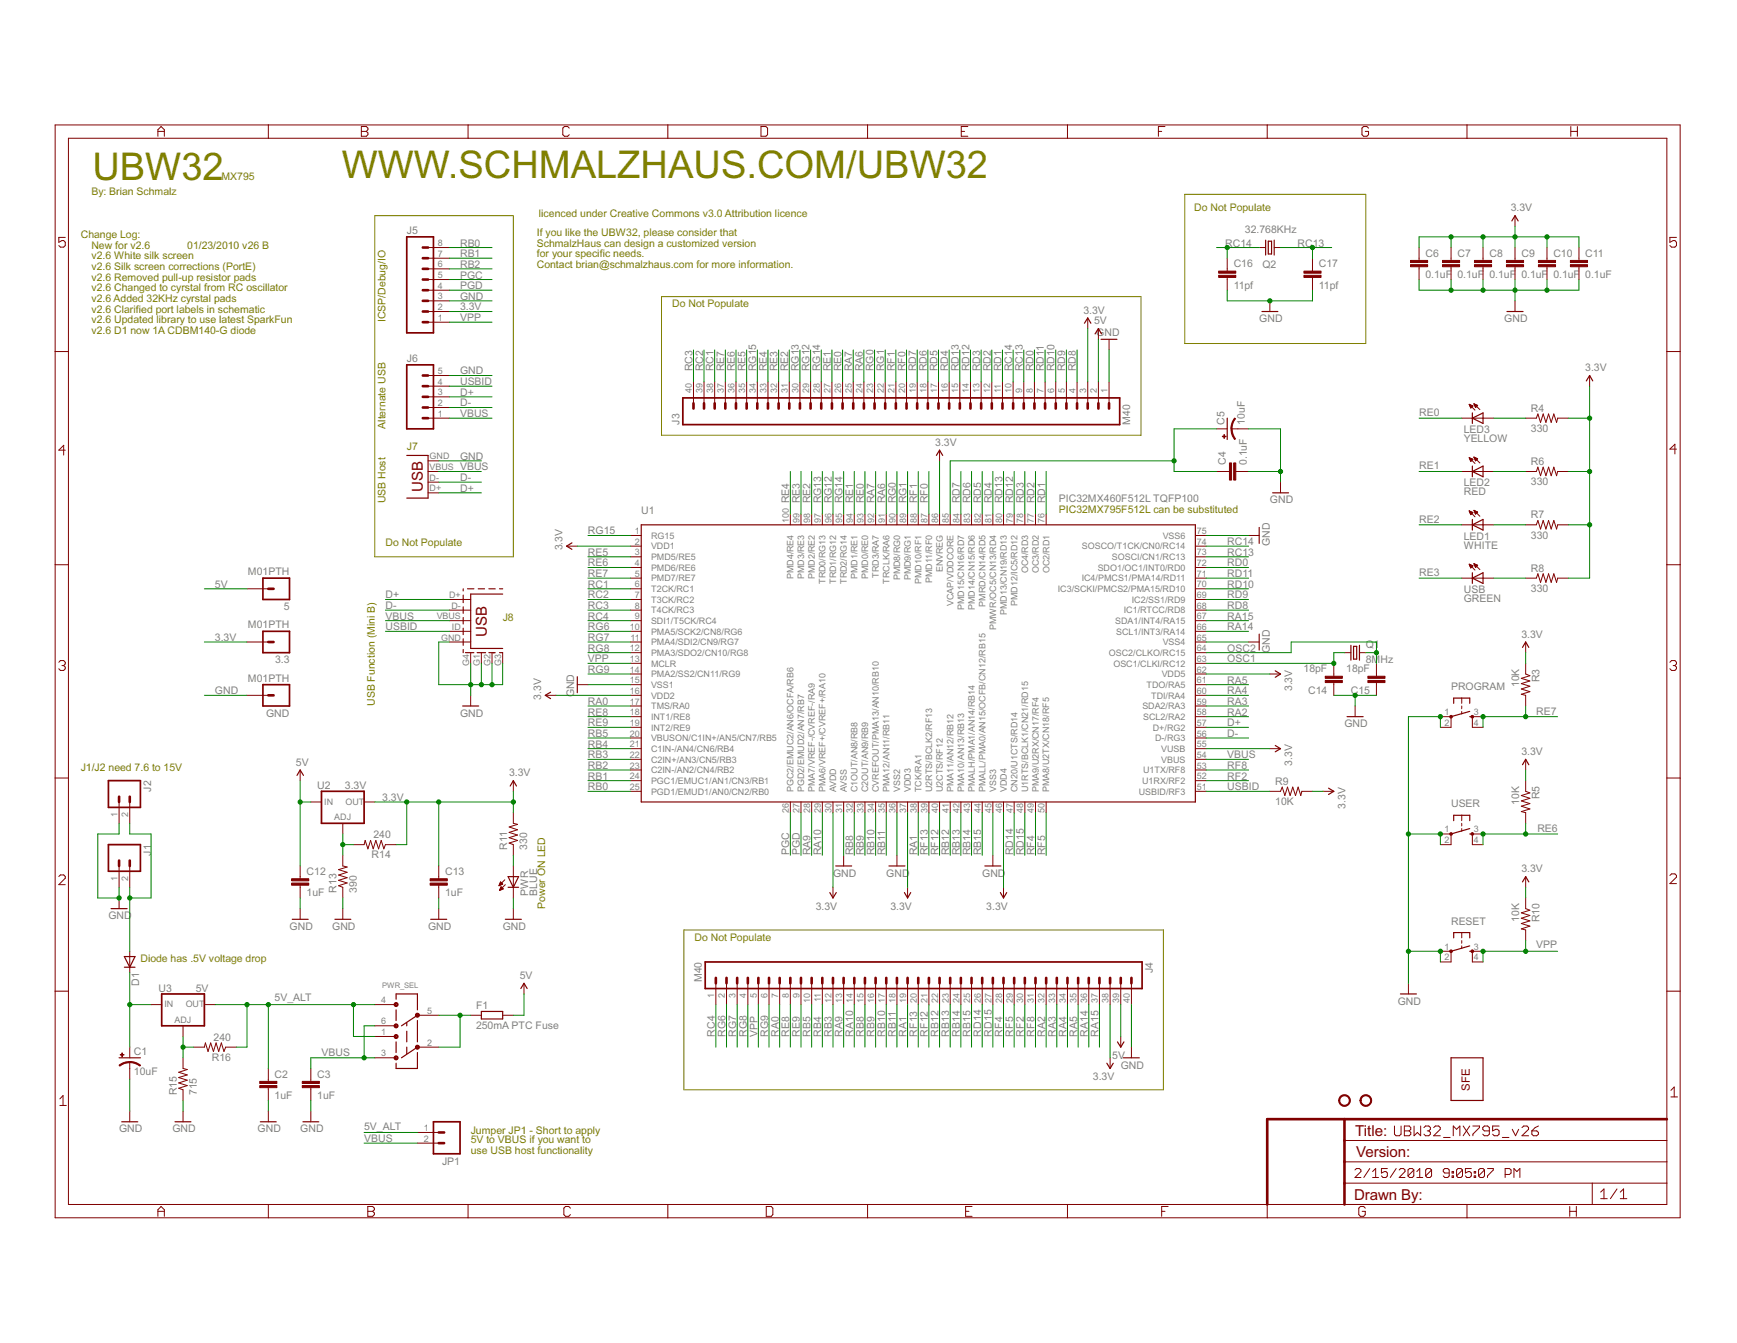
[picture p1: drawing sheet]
<svg xmlns="http://www.w3.org/2000/svg" width="279mm" height="216mm" viewBox="0 0 279 216" stroke-linecap="round" stroke-linejoin="round" font-family="sans-serif">
<defs><g id="words">
<g font-size="6.9" fill="#808000">
<text x="14.9" y="29">UBW32</text>
<text x="55" y="28.7">WWW.SCHMALZHAUS.COM/UBW32</text>
</g>
<g font-size="2.7" fill="#800000">
<text x="68" y="79" transform="rotate(-90 68 79)">USB</text>
<text x="78.3" y="102.4" transform="rotate(-90 78.3 102.4)">USB</text>
<text x="218" y="182.6">Title:</text>
<text x="218.1" y="186">Version:</text>
<text x="217.8" y="192.9">Drawn By:</text>
</g>
<text font-size="2.1" fill="#800000" x="236.4" y="175.4" transform="rotate(-90 236.4 175.4)">SFE</text>
<g font-size="1.9" fill="#808000">
<text x="35.6" y="29">MX795</text>
<text x="14.7" y="31.4">By: Brian Schmalz</text>
<text x="86.7" y="34.8">licenced under Creative Commons v3.0 Attribution licence</text>
<text x="192.1" y="34">Do Not Populate</text>
<text x="13" y="38.3">Change Log:</text>
<text x="14.7" y="41.7">v2.6 White silk screen</text>
<text x="14.7" y="40">New for v2.6</text>
<text x="30.1" y="40">01/23/2010 v26 B</text>
<text x="86.3" y="37.9">If you like the UBW32, please consider that</text>
<text x="86.3" y="39.6">SchmalzHaus can design a customized version</text>
<text x="86.3" y="41.3">for your specific needs.</text>
<text x="14.7" y="43.4">v2.6 Silk screen corrections (PortE)</text>
<text x="14.7" y="45.1">v2.6 Removed pull-up resistor pads</text>
<text x="14.7" y="46.8">v2.6 Changed to cyrstal from RC oscillator</text>
<text x="86.3" y="43.1">Contact brian@schmalzhaus.com for more information.</text>
<text x="14.7" y="48.5">v2.6 Added 32KHz cyrstal pads</text>
<text x="14.7" y="50.3">v2.6 Clarified port labels in schematic</text>
<text x="14.7" y="52">v2.6 Updated library to use latest SparkFun</text>
<text x="14.7" y="53.7">v2.6 D1 now 1A CDBM140-G diode</text>
<text x="62" y="51.8" transform="rotate(-90 62 51.8)">ICSP/Debug/IO</text>
<text x="108.1" y="49.4">Do Not Populate</text>
<text x="62" y="68.9" transform="rotate(-90 62 68.9)">Alternate USB</text>
<text x="65.4" y="72.4">J7</text>
<text x="62" y="80.9" transform="rotate(-90 62 80.9)">USB Host</text>
<text x="170.3" y="82.5">PIC32MX795F512L can be substituted</text>
<text x="62" y="87.8">Do Not Populate</text>
<text x="80.9" y="99.8">J8</text>
<text x="60.3" y="113.5" transform="rotate(-90 60.3 113.5)">USB Function (Mini B)</text>
<text x="13" y="124">J1/J2 need 7.6 to 15V</text>
<text x="87.7" y="146.1" transform="rotate(-90 87.7 146.1)">Power ON LED</text>
<text x="22.6" y="154.6">Diode has .5V voltage drop</text>
<text x="111.7" y="151.2">Do Not Populate</text>
<text x="75.7" y="182.2">Jumper JP1 - Short to apply</text>
<text x="75.7" y="183.8">5V to VBUS if you want to</text>
<text x="75.7" y="185.5">use USB host functionality</text>
</g>
<g font-size="1.9" fill="#808080">
<text x="243" y="34">3.3V</text>
<text x="65.4" y="37.6">J5</text>
<text x="74" y="39.6">RB0</text>
<text x="74" y="41.3">RB1</text>
<text x="197.1" y="39.6">RC14</text>
<text x="200.3" y="37.4">32.768KHz</text>
<text x="208.7" y="39.6">RC13</text>
<text x="229.3" y="41.3">C6</text>
<text x="234.4" y="41.3">C7</text>
<text x="239.6" y="41.3">C8</text>
<text x="244.7" y="41.3">C9</text>
<text x="249.9" y="41.3">C10</text>
<text x="255" y="41.3">C11</text>
<text x="74" y="46.5">PGD</text>
<text x="74" y="44.8">PGC</text>
<text x="74" y="43.1">RB2</text>
<text x="198.4" y="46.4">11pf</text>
<text x="198.4" y="43">C16</text>
<text x="203.1" y="43.1">Q2</text>
<text x="212.1" y="46.4">11pf</text>
<text x="212.1" y="43">C17</text>
<text x="229.3" y="44.7">0.1uF 0.1uF 0.1uF 0.1uF 0.1uF 0.1uF</text>
<text x="74" y="48.2">GND</text>
<text x="74" y="49.9">3.3V</text>
<text x="74" y="51.6">VPP</text>
<text x="174.3" y="50.4">3.3V</text>
<text x="176" y="52.1">5V</text>
<text x="202.6" y="51.8">GND</text>
<text x="242" y="51.8">GND</text>
<text x="65.4" y="58.1">J6</text>
<text x="111.4" y="59.7" transform="rotate(-90 111.4 59.7)">RC3</text>
<text x="113.1" y="59.7" transform="rotate(-90 113.1 59.7)">RC2</text>
<text x="114.8" y="59.7" transform="rotate(-90 114.8 59.7)">RC1</text>
<text x="116.5" y="59.7" transform="rotate(-90 116.5 59.7)">RE7</text>
<text x="118.2" y="59.7" transform="rotate(-90 118.2 59.7)">RE6</text>
<text x="119.9" y="59.7" transform="rotate(-90 119.9 59.7)">RE5</text>
<text x="121.7" y="59.7" transform="rotate(-90 121.7 59.7)">RG15</text>
<text x="123.4" y="59.7" transform="rotate(-90 123.4 59.7)">RE4</text>
<text x="125.1" y="59.7" transform="rotate(-90 125.1 59.7)">RE3</text>
<text x="126.8" y="59.7" transform="rotate(-90 126.8 59.7)">RE2</text>
<text x="128.5" y="59.7" transform="rotate(-90 128.5 59.7)">RG13</text>
<text x="130.2" y="59.7" transform="rotate(-90 130.2 59.7)">RG12</text>
<text x="131.9" y="59.7" transform="rotate(-90 131.9 59.7)">RG14</text>
<text x="133.6" y="59.7" transform="rotate(-90 133.6 59.7)">RE1</text>
<text x="135.4" y="59.7" transform="rotate(-90 135.4 59.7)">RE0</text>
<text x="137.1" y="59.7" transform="rotate(-90 137.1 59.7)">RA7</text>
<text x="138.8" y="59.7" transform="rotate(-90 138.8 59.7)">RA6</text>
<text x="140.5" y="59.7" transform="rotate(-90 140.5 59.7)">RG0</text>
<text x="142.2" y="59.7" transform="rotate(-90 142.2 59.7)">RG1</text>
<text x="143.9" y="59.7" transform="rotate(-90 143.9 59.7)">RF1</text>
<text x="145.6" y="59.7" transform="rotate(-90 145.6 59.7)">RF0</text>
<text x="147.4" y="59.7" transform="rotate(-90 147.4 59.7)">RD7</text>
<text x="149.1" y="59.7" transform="rotate(-90 149.1 59.7)">RD6</text>
<text x="150.8" y="59.7" transform="rotate(-90 150.8 59.7)">RD5</text>
<text x="152.5" y="59.7" transform="rotate(-90 152.5 59.7)">RD4</text>
<text x="154.2" y="59.7" transform="rotate(-90 154.2 59.7)">RD13</text>
<text x="155.9" y="59.7" transform="rotate(-90 155.9 59.7)">RD12</text>
<text x="157.6" y="59.7" transform="rotate(-90 157.6 59.7)">RD3</text>
<text x="159.4" y="59.7" transform="rotate(-90 159.4 59.7)">RD2</text>
<text x="161.1" y="59.7" transform="rotate(-90 161.1 59.7)">RD1</text>
<text x="162.8" y="59.7" transform="rotate(-90 162.8 59.7)">RC14</text>
<text x="164.5" y="59.7" transform="rotate(-90 164.5 59.7)">RC13</text>
<text x="166.2" y="59.7" transform="rotate(-90 166.2 59.7)">RD0</text>
<text x="167.9" y="59.7" transform="rotate(-90 167.9 59.7)">RD11</text>
<text x="169.6" y="59.7" transform="rotate(-90 169.6 59.7)">RD10</text>
<text x="171.4" y="59.7" transform="rotate(-90 171.4 59.7)">RD9</text>
<text x="173.1" y="59.7" transform="rotate(-90 173.1 59.7)">RD8</text>
<text x="176.3" y="54">GND</text>
<text x="255" y="59.7">3.3V</text>
<text x="74" y="60.2">GND</text>
<text x="74" y="63.6">D+</text>
<text x="74" y="65.3">D-</text>
<text x="74" y="61.9">USBID</text>
<text x="74" y="67.1">VBUS</text>
<text x="109.3" y="68.3" transform="rotate(-90 109.3 68.3)">J3</text>
<text x="150.4" y="71.7">3.3V</text>
<text x="181.8" y="68.3" transform="rotate(-90 181.8 68.3)">M40</text>
<text x="197" y="68.3" transform="rotate(-90 197 68.3)">C5</text>
<text x="200.2" y="68.3" transform="rotate(-90 200.2 68.3)">10uF</text>
<text x="228.3" y="66.9">RE0</text>
<text x="235.5" y="71.1">YELLOW</text>
<text x="235.5" y="69.6">LED3</text>
<text x="246.3" y="69.5">330</text>
<text x="246.3" y="66.2">R4</text>
<text x="74" y="73.9">GND</text>
<text x="74" y="77.3">D-</text>
<text x="74" y="75.6">VBUS</text>
<text x="197.2" y="74.8" transform="rotate(-90 197.2 74.8)">C4</text>
<text x="200.6" y="74.8" transform="rotate(-90 200.6 74.8)">0.1uF</text>
<text x="228.3" y="75.5">RE1</text>
<text x="246.3" y="74.8">R6</text>
<text x="74" y="79.1">D+</text>
<text x="103.1" y="82.7">U1</text>
<text x="127" y="80.9" transform="rotate(-90 127 80.9)">RE4</text>
<text x="128.7" y="80.9" transform="rotate(-90 128.7 80.9)">RE3</text>
<text x="130.4" y="80.9" transform="rotate(-90 130.4 80.9)">RE2</text>
<text x="132.1" y="80.9" transform="rotate(-90 132.1 80.9)">RG13</text>
<text x="133.8" y="80.9" transform="rotate(-90 133.8 80.9)">RG12</text>
<text x="135.5" y="80.9" transform="rotate(-90 135.5 80.9)">RG14</text>
<text x="137.2" y="80.9" transform="rotate(-90 137.2 80.9)">RE1</text>
<text x="139" y="80.9" transform="rotate(-90 139 80.9)">RE0</text>
<text x="140.7" y="80.9" transform="rotate(-90 140.7 80.9)">RA7</text>
<text x="142.4" y="80.9" transform="rotate(-90 142.4 80.9)">RA6</text>
<text x="144.1" y="80.9" transform="rotate(-90 144.1 80.9)">RG0</text>
<text x="145.8" y="80.9" transform="rotate(-90 145.8 80.9)">RG1</text>
<text x="147.5" y="80.9" transform="rotate(-90 147.5 80.9)">RF1</text>
<text x="149.2" y="80.9" transform="rotate(-90 149.2 80.9)">RF0</text>
<text x="154.4" y="80.9" transform="rotate(-90 154.4 80.9)">RD7</text>
<text x="156.1" y="80.9" transform="rotate(-90 156.1 80.9)">RD6</text>
<text x="157.8" y="80.9" transform="rotate(-90 157.8 80.9)">RD5</text>
<text x="159.5" y="80.9" transform="rotate(-90 159.5 80.9)">RD4</text>
<text x="161.2" y="80.9" transform="rotate(-90 161.2 80.9)">RD13</text>
<text x="163" y="80.9" transform="rotate(-90 163 80.9)">RD12</text>
<text x="164.7" y="80.9" transform="rotate(-90 164.7 80.9)">RD3</text>
<text x="166.4" y="80.9" transform="rotate(-90 166.4 80.9)">RD2</text>
<text x="168.1" y="80.9" transform="rotate(-90 168.1 80.9)">RD1</text>
<text x="170.3" y="80.8">PIC32MX460F512L TQFP100</text>
<text x="204.3" y="80.9">GND</text>
<text x="235.5" y="79.7">RED</text>
<text x="235.5" y="78.2">LED2</text>
<text x="246.3" y="78">330</text>
<text x="246.3" y="83.4">R7</text>
<text x="90.5" y="88.5" transform="rotate(-90 90.5 88.5)">3.3V</text>
<text x="94.6" y="85.9">RG15</text>
<text x="94.6" y="89.3">RE5</text>
<text x="197.4" y="89.3">RC13</text>
<text x="197.4" y="87.6">RC14</text>
<text x="204.3" y="87.8" transform="rotate(-90 204.3 87.8)">GND</text>
<text x="228.3" y="84">RE2</text>
<text x="235.5" y="88.2">WHITE</text>
<text x="235.5" y="86.8">LED1</text>
<text x="246.3" y="86.6">330</text>
<text x="34.6" y="94.5">5V</text>
<text x="39.9" y="92.4">M01PTH</text>
<text x="94.6" y="91">RE6</text>
<text x="94.6" y="92.8">RE7</text>
<text x="94.6" y="94.5">RC1</text>
<text x="197.4" y="94.5">RD10</text>
<text x="197.4" y="92.8">RD11</text>
<text x="197.4" y="91">RD0</text>
<text x="228.3" y="92.6">RE3</text>
<text x="235.5" y="95.3">USB</text>
<text x="246.3" y="95.2">330</text>
<text x="246.3" y="91.9">R8</text>
<text x="39.9" y="101">M01PTH</text>
<text x="45.6" y="98.1">5</text>
<text x="62" y="96.2">D+</text>
<text x="62" y="97.9">D-</text>
<text x="62" y="99.6">VBUS</text>
<text x="62" y="101.3">USBID</text>
<text x="94.6" y="96.2">RC2</text>
<text x="94.6" y="97.9">RC3</text>
<text x="94.6" y="99.6">RC4</text>
<text x="94.6" y="101.3">RG6</text>
<text x="197.4" y="101.3">RA14</text>
<text x="197.4" y="97.9">RD8</text>
<text x="197.4" y="96.2">RD9</text>
<text x="197.4" y="99.6">RA15</text>
<text x="235.5" y="96.8">GREEN</text>
<text x="34.6" y="103">3.3V</text>
<text x="44.2" y="106.7">3.3</text>
<text x="94.6" y="103">RG7</text>
<text x="94.6" y="104.8">RG8</text>
<text x="94.6" y="106.5">VPP</text>
<text x="197.4" y="104.8">OSC2</text>
<text x="197.4" y="106.5">OSC1</text>
<text x="204.3" y="104.9" transform="rotate(-90 204.3 104.9)">GND</text>
<text x="219.7" y="106.6">8MHz</text>
<text x="219.7" y="104.2">Q1</text>
<text x="244.7" y="102.5">3.3V</text>
<text x="34.6" y="111.6">GND</text>
<text x="39.9" y="109.6">M01PTH</text>
<text x="87" y="112.5" transform="rotate(-90 87 112.5)">3.3V</text>
<text x="92.3" y="112.1" transform="rotate(-90 92.3 112.1)">GND</text>
<text x="94.6" y="108.2">RG9</text>
<text x="94.6" y="113.3">RA0</text>
<text x="197.4" y="113.3">RA3</text>
<text x="197.4" y="111.6">RA4</text>
<text x="197.4" y="109.9">RA5</text>
<text x="207.9" y="111.1" transform="rotate(-90 207.9 111.1)">3.3V</text>
<text x="209.7" y="108.1">18pF</text>
<text x="210.4" y="111.5">C14</text>
<text x="216.5" y="108.1">18pF</text>
<text x="217.3" y="111.5">C15</text>
<text x="233.4" y="110.9">PROGRAM</text>
<text x="244.4" y="110.5" transform="rotate(-90 244.4 110.5)">10K</text>
<text x="247.6" y="109.7" transform="rotate(-90 247.6 109.7)">R3</text>
<text x="42.8" y="115.2">GND</text>
<text x="74" y="115.2">GND</text>
<text x="94.6" y="116.8">RE9</text>
<text x="94.6" y="115">RE8</text>
<text x="94.6" y="118.5">RB5</text>
<text x="197.4" y="115">RA2</text>
<text x="197.4" y="116.8">D+</text>
<text x="197.4" y="118.5">D-</text>
<text x="216.3" y="116.9">GND</text>
<text x="247.1" y="114.9">RE7</text>
<text x="47.6" y="123.1">5V</text>
<text x="81.9" y="124.8">3.3V</text>
<text x="94.6" y="125.3">RB1</text>
<text x="94.6" y="120.2">RB4</text>
<text x="94.6" y="121.9">RB3</text>
<text x="94.6" y="123.6">RB2</text>
<text x="197.4" y="121.9">VBUS</text>
<text x="197.4" y="125.3">RF2</text>
<text x="197.4" y="123.6">RF8</text>
<text x="207.9" y="123.1" transform="rotate(-90 207.9 123.1)">3.3V</text>
<text x="244.7" y="121.4">3.3V</text>
<text x="24.3" y="127.3" transform="rotate(-90 24.3 127.3)">J2</text>
<text x="51" y="126.9">U2</text>
<text x="55.5" y="126.9">3.3V</text>
<text x="61.5" y="128.8">3.3V</text>
<text x="94.6" y="127">RB0</text>
<text x="197.4" y="127">USBID</text>
<text x="205.1" y="129.4">10K</text>
<text x="205.1" y="126.2">R9</text>
<text x="216.4" y="130" transform="rotate(-90 216.4 130)">3.3V</text>
<text x="233.4" y="129.8">USER</text>
<text x="244.4" y="129.3" transform="rotate(-90 244.4 129.3)">10K</text>
<text x="247.6" y="128.5" transform="rotate(-90 247.6 128.5)">R5</text>
<text x="24.3" y="137.6" transform="rotate(-90 24.3 137.6)">J1</text>
<text x="60.1" y="134.8">240</text>
<text x="81.6" y="136.6" transform="rotate(-90 81.6 136.6)">R11</text>
<text x="84.8" y="136.6" transform="rotate(-90 84.8 136.6)">330</text>
<text x="127" y="137.5" transform="rotate(-90 127 137.5)">PGC</text>
<text x="128.7" y="137.5" transform="rotate(-90 128.7 137.5)">PGD</text>
<text x="130.4" y="137.5" transform="rotate(-90 130.4 137.5)">RA9</text>
<text x="132.1" y="137.5" transform="rotate(-90 132.1 137.5)">RA10</text>
<text x="137.2" y="137.5" transform="rotate(-90 137.2 137.5)">RB8</text>
<text x="139" y="137.5" transform="rotate(-90 139 137.5)">RB9</text>
<text x="140.7" y="137.5" transform="rotate(-90 140.7 137.5)">RB10</text>
<text x="142.4" y="137.5" transform="rotate(-90 142.4 137.5)">RB11</text>
<text x="147.5" y="137.5" transform="rotate(-90 147.5 137.5)">RA1</text>
<text x="149.2" y="137.5" transform="rotate(-90 149.2 137.5)">RF13</text>
<text x="151" y="137.5" transform="rotate(-90 151 137.5)">RF12</text>
<text x="152.7" y="137.5" transform="rotate(-90 152.7 137.5)">RB12</text>
<text x="154.4" y="137.5" transform="rotate(-90 154.4 137.5)">RB13</text>
<text x="156.1" y="137.5" transform="rotate(-90 156.1 137.5)">RB14</text>
<text x="157.8" y="137.5" transform="rotate(-90 157.8 137.5)">RB15</text>
<text x="163" y="137.5" transform="rotate(-90 163 137.5)">RD14</text>
<text x="164.7" y="137.5" transform="rotate(-90 164.7 137.5)">RD15</text>
<text x="166.4" y="137.5" transform="rotate(-90 166.4 137.5)">RF4</text>
<text x="168.1" y="137.5" transform="rotate(-90 168.1 137.5)">RF5</text>
<text x="247.3" y="133.7">RE6</text>
<text x="49.3" y="140.7">C12</text>
<text x="54.1" y="143.5" transform="rotate(-90 54.1 143.5)">R13</text>
<text x="57.4" y="143.5" transform="rotate(-90 57.4 143.5)">390</text>
<text x="59.8" y="138">R14</text>
<text x="71.6" y="140.7">C13</text>
<text x="134" y="140.9">GND</text>
<text x="142.6" y="140.9">GND</text>
<text x="158" y="140.9">GND</text>
<text x="244.7" y="140.2">3.3V</text>
<text x="17.4" y="147.8">GND</text>
<text x="46.6" y="149.5">GND</text>
<text x="49.3" y="144.1">1uF</text>
<text x="53.4" y="149.5">GND</text>
<text x="68.9" y="149.5">GND</text>
<text x="71.6" y="144.1">1uF</text>
<text x="80.9" y="149.5">GND</text>
<text x="85" y="144" transform="rotate(-90 85 144)">PWR</text>
<text x="86.4" y="144" transform="rotate(-90 86.4 144)">BLUE</text>
<text x="131.2" y="146.2">3.3V</text>
<text x="143.2" y="146.2">3.3V</text>
<text x="158.7" y="146.2">3.3V</text>
<text x="233.4" y="148.6">RESET</text>
<text x="244.4" y="148.2" transform="rotate(-90 244.4 148.2)">10K</text>
<text x="247.6" y="148.3" transform="rotate(-90 247.6 148.3)">R10</text>
<text x="247.1" y="152.4">VPP</text>
<text x="22.4" y="158.5" transform="rotate(-90 22.4 158.5)">D1</text>
<text x="25.5" y="159.4">U3</text>
<text x="31.5" y="159.4">5V</text>
<text x="44.2" y="161">5V_ALT</text>
<text x="83.6" y="157.4">5V</text>
<text x="112.9" y="157.9" transform="rotate(-90 112.9 157.9)">M40</text>
<text x="185.4" y="156.4" transform="rotate(-90 185.4 156.4)">J4</text>
<text x="224.8" y="161.5">GND</text>
<text x="34.4" y="167.3">240</text>
<text x="76.6" y="165.4">250mA PTC Fuse</text>
<text x="76.6" y="162.2">F1</text>
<text x="115" y="166.6" transform="rotate(-90 115 166.6)">RC4</text>
<text x="116.7" y="166.6" transform="rotate(-90 116.7 166.6)">RG6</text>
<text x="118.4" y="166.6" transform="rotate(-90 118.4 166.6)">RG7</text>
<text x="120.1" y="166.6" transform="rotate(-90 120.1 166.6)">RG8</text>
<text x="121.8" y="166.6" transform="rotate(-90 121.8 166.6)">VPP</text>
<text x="123.5" y="166.6" transform="rotate(-90 123.5 166.6)">RG9</text>
<text x="125.3" y="166.6" transform="rotate(-90 125.3 166.6)">RA0</text>
<text x="127" y="166.6" transform="rotate(-90 127 166.6)">RE8</text>
<text x="128.7" y="166.6" transform="rotate(-90 128.7 166.6)">RE9</text>
<text x="130.4" y="166.6" transform="rotate(-90 130.4 166.6)">RB5</text>
<text x="132.1" y="166.6" transform="rotate(-90 132.1 166.6)">RB4</text>
<text x="133.8" y="166.6" transform="rotate(-90 133.8 166.6)">RB3</text>
<text x="135.5" y="166.6" transform="rotate(-90 135.5 166.6)">RA9</text>
<text x="137.2" y="166.6" transform="rotate(-90 137.2 166.6)">RA10</text>
<text x="139" y="166.6" transform="rotate(-90 139 166.6)">RB8</text>
<text x="140.7" y="166.6" transform="rotate(-90 140.7 166.6)">RB9</text>
<text x="142.4" y="166.6" transform="rotate(-90 142.4 166.6)">RB10</text>
<text x="144.1" y="166.6" transform="rotate(-90 144.1 166.6)">RB11</text>
<text x="145.8" y="166.6" transform="rotate(-90 145.8 166.6)">RA1</text>
<text x="147.5" y="166.6" transform="rotate(-90 147.5 166.6)">RF13</text>
<text x="149.2" y="166.6" transform="rotate(-90 149.2 166.6)">RF12</text>
<text x="151" y="166.6" transform="rotate(-90 151 166.6)">RB12</text>
<text x="152.7" y="166.6" transform="rotate(-90 152.7 166.6)">RB13</text>
<text x="154.4" y="166.6" transform="rotate(-90 154.4 166.6)">RB14</text>
<text x="156.1" y="166.6" transform="rotate(-90 156.1 166.6)">RB15</text>
<text x="157.8" y="166.6" transform="rotate(-90 157.8 166.6)">RD14</text>
<text x="159.5" y="166.6" transform="rotate(-90 159.5 166.6)">RD15</text>
<text x="161.2" y="166.6" transform="rotate(-90 161.2 166.6)">RF4</text>
<text x="163" y="166.6" transform="rotate(-90 163 166.6)">RF5</text>
<text x="164.7" y="166.6" transform="rotate(-90 164.7 166.6)">RF2</text>
<text x="166.4" y="166.6" transform="rotate(-90 166.4 166.6)">RF8</text>
<text x="168.1" y="166.6" transform="rotate(-90 168.1 166.6)">RA2</text>
<text x="169.8" y="166.6" transform="rotate(-90 169.8 166.6)">RA3</text>
<text x="171.5" y="166.6" transform="rotate(-90 171.5 166.6)">RA4</text>
<text x="173.2" y="166.6" transform="rotate(-90 173.2 166.6)">RA5</text>
<text x="175" y="166.6" transform="rotate(-90 175 166.6)">RA14</text>
<text x="176.7" y="166.6" transform="rotate(-90 176.7 166.6)">RA15</text>
<text x="21.6" y="172.9">10uF</text>
<text x="21.6" y="169.6">C1</text>
<text x="34.1" y="170.6">R16</text>
<text x="44.2" y="173.2">C2</text>
<text x="51" y="173.2">C3</text>
<text x="51.7" y="169.7">VBUS</text>
<text x="175.8" y="173.7">3.3V</text>
<text x="178.9" y="170.2">5V</text>
<text x="180.3" y="171.8">GND</text>
<text x="28.4" y="176.1" transform="rotate(-90 28.4 176.1)">R15</text>
<text x="31.7" y="176.1" transform="rotate(-90 31.7 176.1)">715</text>
<text x="44.2" y="176.7">1uF</text>
<text x="51" y="176.7">1uF</text>
<text x="19.2" y="182.1">GND</text>
<text x="27.7" y="182.1">GND</text>
<text x="41.4" y="182.1">GND</text>
<text x="48.3" y="182.1">GND</text>
<text x="58.6" y="183.6">VBUS</text>
<text x="58.6" y="181.7">5V_ALT</text>
<text x="71.1" y="187.2">JP1</text>
</g>
<g font-size="1.6" fill="#808080">
<text x="70.4" y="41.3">7</text>
<text x="70.4" y="39.6">8</text>
<text x="70.4" y="46.4">4</text>
<text x="70.4" y="44.7">5</text>
<text x="70.4" y="43">6</text>
<text x="70.4" y="51.6">1</text>
<text x="70.4" y="49.8">2</text>
<text x="70.4" y="48.1">3</text>
<text x="70.4" y="65.3">2</text>
<text x="70.4" y="63.6">3</text>
<text x="70.4" y="61.8">4</text>
<text x="70.4" y="60.1">5</text>
<text x="111.3" y="63.2" transform="rotate(-90 111.3 63.2)">40</text>
<text x="113" y="63.2" transform="rotate(-90 113 63.2)">39</text>
<text x="114.7" y="63.2" transform="rotate(-90 114.7 63.2)">38</text>
<text x="116.4" y="63.2" transform="rotate(-90 116.4 63.2)">37</text>
<text x="118.2" y="63.2" transform="rotate(-90 118.2 63.2)">36</text>
<text x="119.9" y="63.2" transform="rotate(-90 119.9 63.2)">35</text>
<text x="121.6" y="63.2" transform="rotate(-90 121.6 63.2)">34</text>
<text x="123.3" y="63.2" transform="rotate(-90 123.3 63.2)">33</text>
<text x="125" y="63.2" transform="rotate(-90 125 63.2)">32</text>
<text x="126.7" y="63.2" transform="rotate(-90 126.7 63.2)">31</text>
<text x="128.4" y="63.2" transform="rotate(-90 128.4 63.2)">30</text>
<text x="130.2" y="63.2" transform="rotate(-90 130.2 63.2)">29</text>
<text x="131.9" y="63.2" transform="rotate(-90 131.9 63.2)">28</text>
<text x="133.6" y="63.2" transform="rotate(-90 133.6 63.2)">27</text>
<text x="135.3" y="63.2" transform="rotate(-90 135.3 63.2)">26</text>
<text x="137" y="63.2" transform="rotate(-90 137 63.2)">25</text>
<text x="138.7" y="63.2" transform="rotate(-90 138.7 63.2)">24</text>
<text x="140.4" y="63.2" transform="rotate(-90 140.4 63.2)">23</text>
<text x="142.2" y="63.2" transform="rotate(-90 142.2 63.2)">22</text>
<text x="143.9" y="63.2" transform="rotate(-90 143.9 63.2)">21</text>
<text x="145.6" y="63.2" transform="rotate(-90 145.6 63.2)">20</text>
<text x="147.3" y="63.2" transform="rotate(-90 147.3 63.2)">19</text>
<text x="149" y="63.2" transform="rotate(-90 149 63.2)">18</text>
<text x="150.7" y="63.2" transform="rotate(-90 150.7 63.2)">17</text>
<text x="152.4" y="63.2" transform="rotate(-90 152.4 63.2)">16</text>
<text x="154.1" y="63.2" transform="rotate(-90 154.1 63.2)">15</text>
<text x="155.9" y="63.2" transform="rotate(-90 155.9 63.2)">14</text>
<text x="157.6" y="63.2" transform="rotate(-90 157.6 63.2)">13</text>
<text x="159.3" y="63.2" transform="rotate(-90 159.3 63.2)">12</text>
<text x="161" y="63.2" transform="rotate(-90 161 63.2)">11</text>
<text x="162.7" y="63.2" transform="rotate(-90 162.7 63.2)">10</text>
<text x="164.4" y="63.2" transform="rotate(-90 164.4 63.2)">9</text>
<text x="166.1" y="63.2" transform="rotate(-90 166.1 63.2)">8</text>
<text x="167.9" y="63.2" transform="rotate(-90 167.9 63.2)">7</text>
<text x="169.6" y="63.2" transform="rotate(-90 169.6 63.2)">6</text>
<text x="171.3" y="63.2" transform="rotate(-90 171.3 63.2)">5</text>
<text x="173" y="63.2" transform="rotate(-90 173 63.2)">4</text>
<text x="174.7" y="63.2" transform="rotate(-90 174.7 63.2)">3</text>
<text x="176.4" y="63.2" transform="rotate(-90 176.4 63.2)">2</text>
<text x="178.1" y="63.2" transform="rotate(-90 178.1 63.2)">1</text>
<text x="70.4" y="67">1</text>
<text x="69.1" y="77.3">D-</text>
<text x="69.1" y="75.6">VBUS</text>
<text x="69.1" y="73.8">GND</text>
<text x="69.1" y="79">D+</text>
<text x="102.1" y="85.8">1</text>
<text x="102.1" y="87.6">2</text>
<text x="102.1" y="89.3">3</text>
<text x="104.7" y="86.6">RG15</text>
<text x="104.7" y="88.3">VDD1</text>
<text x="126.9" y="84.1" transform="rotate(-90 126.9 84.1)">100</text>
<text x="128.6" y="84.1" transform="rotate(-90 128.6 84.1)">99</text>
<text x="130.3" y="84.1" transform="rotate(-90 130.3 84.1)">98</text>
<text x="132" y="84.1" transform="rotate(-90 132 84.1)">97</text>
<text x="133.8" y="84.1" transform="rotate(-90 133.8 84.1)">96</text>
<text x="135.5" y="84.1" transform="rotate(-90 135.5 84.1)">95</text>
<text x="137.2" y="84.1" transform="rotate(-90 137.2 84.1)">94</text>
<text x="138.9" y="84.1" transform="rotate(-90 138.9 84.1)">93</text>
<text x="140.6" y="84.1" transform="rotate(-90 140.6 84.1)">92</text>
<text x="142.3" y="84.1" transform="rotate(-90 142.3 84.1)">91</text>
<text x="144" y="84.1" transform="rotate(-90 144 84.1)">90</text>
<text x="145.7" y="84.1" transform="rotate(-90 145.7 84.1)">89</text>
<text x="147.5" y="84.1" transform="rotate(-90 147.5 84.1)">88</text>
<text x="149.2" y="84.1" transform="rotate(-90 149.2 84.1)">87</text>
<text x="150.9" y="84.1" transform="rotate(-90 150.9 84.1)">86</text>
<text x="152.6" y="84.1" transform="rotate(-90 152.6 84.1)">85</text>
<text x="154.3" y="84.1" transform="rotate(-90 154.3 84.1)">84</text>
<text x="156" y="84.1" transform="rotate(-90 156 84.1)">83</text>
<text x="157.7" y="84.1" transform="rotate(-90 157.7 84.1)">82</text>
<text x="159.5" y="84.1" transform="rotate(-90 159.5 84.1)">81</text>
<text x="161.2" y="84.1" transform="rotate(-90 161.2 84.1)">80</text>
<text x="162.9" y="84.1" transform="rotate(-90 162.9 84.1)">79</text>
<text x="164.6" y="84.1" transform="rotate(-90 164.6 84.1)">78</text>
<text x="166.3" y="84.1" transform="rotate(-90 166.3 84.1)">77</text>
<text x="168" y="84.1" transform="rotate(-90 168 84.1)">76</text>
<text x="174" y="88.3">SOSCO/T1CK/CN0/RC14</text>
<text x="187" y="86.6">VSS6</text>
<text x="192.5" y="89.3">73</text>
<text x="192.5" y="87.6">74</text>
<text x="192.5" y="85.8">75</text>
<text x="102.1" y="91">4</text>
<text x="102.1" y="92.7">5</text>
<text x="102.1" y="94.4">6</text>
<text x="104.7" y="90">PMD5/RE5</text>
<text x="104.7" y="91.7">PMD6/RE6</text>
<text x="104.7" y="93.4">PMD7/RE7</text>
<text x="104.7" y="95.2">T2CK/RC1</text>
<text x="127.7" y="93.1" transform="rotate(-90 127.7 93.1)">PMD4/RE4</text>
<text x="129.4" y="93.1" transform="rotate(-90 129.4 93.1)">PMD3/RE3</text>
<text x="131.1" y="93.1" transform="rotate(-90 131.1 93.1)">PMD2/RE2</text>
<text x="132.8" y="93.9" transform="rotate(-90 132.8 93.9)">TRD0/RG13</text>
<text x="134.5" y="93.9" transform="rotate(-90 134.5 93.9)">TRD1/RG12</text>
<text x="136.2" y="93.9" transform="rotate(-90 136.2 93.9)">TRD2/RG14</text>
<text x="137.9" y="93.1" transform="rotate(-90 137.9 93.1)">PMD1/RE1</text>
<text x="139.7" y="93.1" transform="rotate(-90 139.7 93.1)">PMD0/RE0</text>
<text x="141.4" y="92.9" transform="rotate(-90 141.4 92.9)">TRD3/RA7</text>
<text x="143.1" y="93.9" transform="rotate(-90 143.1 93.9)">TRCLK/RA6</text>
<text x="144.8" y="93.3" transform="rotate(-90 144.8 93.3)">PMD8/RG0</text>
<text x="146.5" y="93.3" transform="rotate(-90 146.5 93.3)">PMD9/RG1</text>
<text x="148.2" y="93.9" transform="rotate(-90 148.2 93.9)">PMD10/RF1</text>
<text x="149.9" y="93.8" transform="rotate(-90 149.9 93.8)">PMD11/RF0</text>
<text x="151.7" y="92" transform="rotate(-90 151.7 92)">ENVREG</text>
<text x="165.4" y="92.2" transform="rotate(-90 165.4 92.2)">OC4/RD3</text>
<text x="167.1" y="92.2" transform="rotate(-90 167.1 92.2)">OC3/RD2</text>
<text x="168.8" y="92.2" transform="rotate(-90 168.8 92.2)">OC2/RD1</text>
<text x="170.1" y="95.2">IC3/SCKI/PMCS2/PMA15/RD10</text>
<text x="174" y="93.5">IC4/PMCS1/PMA14/RD11</text>
<text x="176.6" y="91.7">SDO1/OC1/INT0/RD0</text>
<text x="178.9" y="90">SOSCI/CN1/RC13</text>
<text x="192.5" y="94.4">70</text>
<text x="192.5" y="92.7">71</text>
<text x="192.5" y="91">72</text>
<text x="70.2" y="99.6">VBUS</text>
<text x="72.3" y="96.1">D+</text>
<text x="72.6" y="97.8">D-</text>
<text x="72.7" y="101.3">ID</text>
<text x="101.3" y="101.3">10</text>
<text x="102.1" y="96.1">7</text>
<text x="102.1" y="97.8">8</text>
<text x="102.1" y="99.6">9</text>
<text x="104.7" y="96.9">T3CK/RC2</text>
<text x="104.7" y="98.6">T4CK/RC3</text>
<text x="104.7" y="100.3">SDI1/T5CK/RC4</text>
<text x="153.4" y="97.4" transform="rotate(-90 153.4 97.4)">VCAP/VDDCORE</text>
<text x="155.1" y="98.1" transform="rotate(-90 155.1 98.1)">PMD15/CN16/RD7</text>
<text x="156.8" y="98.1" transform="rotate(-90 156.8 98.1)">PMD14/CN15/RD6</text>
<text x="158.5" y="97.5" transform="rotate(-90 158.5 97.5)">PMRD/CN14/RD5</text>
<text x="160.2" y="101.3" transform="rotate(-90 160.2 101.3)">PMWR/OC5/CN13/RD4</text>
<text x="161.9" y="98.9" transform="rotate(-90 161.9 98.9)">PMD13/CN19/RD13</text>
<text x="163.7" y="97.5" transform="rotate(-90 163.7 97.5)">PMD12/IC5/RD12</text>
<text x="179.4" y="100.3">SDA1/INT4/RA15</text>
<text x="180.8" y="98.6">IC1/RTCC/RD8</text>
<text x="182.1" y="96.9">IC2/SS1/RD9</text>
<text x="192.5" y="101.3">66</text>
<text x="192.5" y="99.6">67</text>
<text x="192.5" y="97.8">68</text>
<text x="192.5" y="96.1">69</text>
<text x="70.9" y="103">GND</text>
<text x="75.5" y="107.1" transform="rotate(-90 75.5 107.1)">G4</text>
<text x="77.2" y="107.1" transform="rotate(-90 77.2 107.1)">G1</text>
<text x="78.9" y="107.1" transform="rotate(-90 78.9 107.1)">G2</text>
<text x="80.6" y="107.1" transform="rotate(-90 80.6 107.1)">G3</text>
<text x="101.3" y="104.7">12</text>
<text x="101.3" y="106.4">13</text>
<text x="101.4" y="103">11</text>
<text x="104.7" y="102">PMA5/SCK2/CN8/RG6</text>
<text x="104.7" y="103.7">PMA4/SDI2/CN9/RG7</text>
<text x="104.7" y="105.4">PMA3/SDO2/CN10/RG8</text>
<text x="104.7" y="107.2">MCLR</text>
<text x="178.4" y="105.5">OSC2/CLKO/RC15</text>
<text x="179.1" y="107.2">OSC1/CLKI/RC12</text>
<text x="179.5" y="102">SCL1/INT3/RA14</text>
<text x="187" y="103.7">VSS4</text>
<text x="192.5" y="106.4">63</text>
<text x="192.5" y="104.7">64</text>
<text x="192.5" y="103">65</text>
<text x="101.3" y="108.1">14</text>
<text x="101.3" y="109.8">15</text>
<text x="101.3" y="111.5">16</text>
<text x="101.3" y="113.3">17</text>
<text x="104.7" y="108.9">PMA2/SS2/CN11/RG9</text>
<text x="104.7" y="110.6">VSS1</text>
<text x="104.7" y="112.3">VDD2</text>
<text x="184.4" y="110.6">TDO/RA5</text>
<text x="185.1" y="112.3">TDI/RA4</text>
<text x="186.9" y="108.9">VDD5</text>
<text x="192.5" y="113.3">59</text>
<text x="192.5" y="111.5">60</text>
<text x="192.5" y="109.8">61</text>
<text x="192.5" y="108.1">62</text>
<text x="101.3" y="115">18</text>
<text x="101.3" y="116.7">19</text>
<text x="101.3" y="118.4">20</text>
<text x="104.7" y="114">TMS/RA0</text>
<text x="104.7" y="115.7">INT1/RE8</text>
<text x="104.7" y="117.4">INT2/RE9</text>
<text x="104.7" y="119.2">VBUSON/C1IN+/AN5/CN7/RB5</text>
<text x="183.7" y="114">SDA2/RA3</text>
<text x="183.9" y="115.7">SCL2/RA2</text>
<text x="185.4" y="117.5">D+/RG2</text>
<text x="185.8" y="119.2">D-/RG3</text>
<text x="192.5" y="118.4">56</text>
<text x="192.5" y="116.7">57</text>
<text x="192.5" y="115">58</text>
<text x="232.4" y="115">1</text>
<text x="232.4" y="116.7">2</text>
<text x="237.1" y="115">3</text>
<text x="237.1" y="116.7">4</text>
<text x="101.3" y="120.1">21</text>
<text x="101.3" y="121.8">22</text>
<text x="101.3" y="123.5">23</text>
<text x="101.3" y="125.3">24</text>
<text x="104.7" y="120.9">C1IN-/AN4/CN6/RB4</text>
<text x="104.7" y="122.6">C2IN+/AN3/CN5/RB3</text>
<text x="104.7" y="124.3">C2IN-/AN2/CN4/RB2</text>
<text x="183.9" y="124.3">U1TX/RF8</text>
<text x="186.8" y="122.6">VBUS</text>
<text x="186.8" y="120.9">VUSB</text>
<text x="192.5" y="125.3">52</text>
<text x="192.5" y="123.5">53</text>
<text x="192.5" y="121.8">54</text>
<text x="192.5" y="120.1">55</text>
<text x="18.9" y="131.3" transform="rotate(-90 18.9 131.3)">1</text>
<text x="20.6" y="131.3" transform="rotate(-90 20.6 131.3)">2</text>
<text x="52.1" y="129.4">IN</text>
<text x="53.8" y="131.8">ADJ</text>
<text x="55.6" y="129.4">OUT</text>
<text x="101.3" y="127">25</text>
<text x="104.7" y="126">PGC1/EMUC1/AN1/CN3/RB1</text>
<text x="104.7" y="127.7">PGD1/EMUD1/AN0/CN2/RB0</text>
<text x="126.9" y="130.8" transform="rotate(-90 126.9 130.8)">26</text>
<text x="127.6" y="127.4" transform="rotate(-90 127.6 127.4)">PGC2/EMUC2/AN6/OCFA/RB6</text>
<text x="128.6" y="130.8" transform="rotate(-90 128.6 130.8)">27</text>
<text x="129.4" y="127.4" transform="rotate(-90 129.4 127.4)">PGD2/EMUD2/AN7/RB7</text>
<text x="130.3" y="130.8" transform="rotate(-90 130.3 130.8)">28</text>
<text x="131.1" y="127.4" transform="rotate(-90 131.1 127.4)">PMA7/VREF-/CVREF-/RA9</text>
<text x="132" y="130.8" transform="rotate(-90 132 130.8)">29</text>
<text x="132.8" y="127.4" transform="rotate(-90 132.8 127.4)">PMA6/VREF+/CVREF+/RA10</text>
<text x="133.8" y="130.8" transform="rotate(-90 133.8 130.8)">30</text>
<text x="134.5" y="127.4" transform="rotate(-90 134.5 127.4)">AVDD</text>
<text x="135.5" y="130.8" transform="rotate(-90 135.5 130.8)">31</text>
<text x="136.2" y="127.4" transform="rotate(-90 136.2 127.4)">AVSS</text>
<text x="137.2" y="130.8" transform="rotate(-90 137.2 130.8)">32</text>
<text x="137.9" y="127.4" transform="rotate(-90 137.9 127.4)">C1OUT/AN8/RB8</text>
<text x="138.9" y="130.8" transform="rotate(-90 138.9 130.8)">33</text>
<text x="139.6" y="127.4" transform="rotate(-90 139.6 127.4)">C2OUT/AN9/RB9</text>
<text x="140.6" y="130.8" transform="rotate(-90 140.6 130.8)">34</text>
<text x="141.4" y="127.4" transform="rotate(-90 141.4 127.4)">CVREFOUT/PMA13/AN10/RB10</text>
<text x="142.3" y="130.8" transform="rotate(-90 142.3 130.8)">35</text>
<text x="143.1" y="127.4" transform="rotate(-90 143.1 127.4)">PMA12/AN11/RB11</text>
<text x="144" y="130.8" transform="rotate(-90 144 130.8)">36</text>
<text x="144.8" y="127.4" transform="rotate(-90 144.8 127.4)">VSS2</text>
<text x="145.7" y="130.8" transform="rotate(-90 145.7 130.8)">37</text>
<text x="146.5" y="127.4" transform="rotate(-90 146.5 127.4)">VDD3</text>
<text x="147.5" y="130.8" transform="rotate(-90 147.5 130.8)">38</text>
<text x="148.2" y="127.4" transform="rotate(-90 148.2 127.4)">TCK/RA1</text>
<text x="149.2" y="130.8" transform="rotate(-90 149.2 130.8)">39</text>
<text x="149.9" y="127.4" transform="rotate(-90 149.9 127.4)">U2RTS/BCLK2/RF13</text>
<text x="150.9" y="130.8" transform="rotate(-90 150.9 130.8)">40</text>
<text x="151.6" y="127.4" transform="rotate(-90 151.6 127.4)">U2CTS/RF12</text>
<text x="152.6" y="130.8" transform="rotate(-90 152.6 130.8)">41</text>
<text x="153.4" y="127.4" transform="rotate(-90 153.4 127.4)">PMA11/AN12/RB12</text>
<text x="154.3" y="130.8" transform="rotate(-90 154.3 130.8)">42</text>
<text x="155.1" y="127.4" transform="rotate(-90 155.1 127.4)">PMA10/AN13/RB13</text>
<text x="156" y="130.8" transform="rotate(-90 156 130.8)">43</text>
<text x="156.8" y="127.4" transform="rotate(-90 156.8 127.4)">PMALH/PMA1/AN14/RB14</text>
<text x="157.7" y="130.8" transform="rotate(-90 157.7 130.8)">44</text>
<text x="158.5" y="127.4" transform="rotate(-90 158.5 127.4)">PMALL/PMA0/AN15/OCFB/CN12/RB15</text>
<text x="159.5" y="130.8" transform="rotate(-90 159.5 130.8)">45</text>
<text x="160.2" y="127.4" transform="rotate(-90 160.2 127.4)">VSS3</text>
<text x="161.2" y="130.8" transform="rotate(-90 161.2 130.8)">46</text>
<text x="161.9" y="127.4" transform="rotate(-90 161.9 127.4)">VDD4</text>
<text x="162.9" y="130.8" transform="rotate(-90 162.9 130.8)">47</text>
<text x="163.6" y="127.4" transform="rotate(-90 163.6 127.4)">CN20/U1CTS/RD14</text>
<text x="164.6" y="130.8" transform="rotate(-90 164.6 130.8)">48</text>
<text x="165.4" y="127.4" transform="rotate(-90 165.4 127.4)">U1RTS/BCLK1/CN21/RD15</text>
<text x="166.3" y="130.8" transform="rotate(-90 166.3 130.8)">49</text>
<text x="167.1" y="127.4" transform="rotate(-90 167.1 127.4)">PMA9/U2RX/CN17/RF4</text>
<text x="168" y="130.8" transform="rotate(-90 168 130.8)">50</text>
<text x="168.8" y="127.4" transform="rotate(-90 168.8 127.4)">PMA8/U2TX/CN18/RF5</text>
<text x="183.2" y="127.7">USBID/RF3</text>
<text x="183.7" y="126">U1RX/RF2</text>
<text x="192.5" y="127">51</text>
<text x="232.4" y="133.8">1</text>
<text x="232.4" y="135.5">2</text>
<text x="237.1" y="133.8">3</text>
<text x="237.1" y="135.5">4</text>
<text x="18.9" y="141.6" transform="rotate(-90 18.9 141.6)">1</text>
<text x="20.6" y="141.6" transform="rotate(-90 20.6 141.6)">2</text>
<text x="232.4" y="152.7">1</text>
<text x="232.4" y="154.4">2</text>
<text x="237.1" y="152.7">3</text>
<text x="237.1" y="154.4">4</text>
<text x="26.4" y="161.9">IN</text>
<text x="29.9" y="161.9">OUT</text>
<text x="61.3" y="161.3">4</text>
<text x="114.9" y="160.4" transform="rotate(-90 114.9 160.4)">1</text>
<text x="116.6" y="160.4" transform="rotate(-90 116.6 160.4)">2</text>
<text x="118.3" y="160.4" transform="rotate(-90 118.3 160.4)">3</text>
<text x="120" y="160.4" transform="rotate(-90 120 160.4)">4</text>
<text x="121.8" y="160.4" transform="rotate(-90 121.8 160.4)">5</text>
<text x="123.5" y="160.4" transform="rotate(-90 123.5 160.4)">6</text>
<text x="125.2" y="160.4" transform="rotate(-90 125.2 160.4)">7</text>
<text x="126.9" y="160.4" transform="rotate(-90 126.9 160.4)">8</text>
<text x="128.6" y="160.4" transform="rotate(-90 128.6 160.4)">9</text>
<text x="130.3" y="161.2" transform="rotate(-90 130.3 161.2)">10</text>
<text x="132" y="161.1" transform="rotate(-90 132 161.1)">11</text>
<text x="133.8" y="161.2" transform="rotate(-90 133.8 161.2)">12</text>
<text x="135.5" y="161.2" transform="rotate(-90 135.5 161.2)">13</text>
<text x="137.2" y="161.2" transform="rotate(-90 137.2 161.2)">14</text>
<text x="138.9" y="161.2" transform="rotate(-90 138.9 161.2)">15</text>
<text x="140.6" y="161.2" transform="rotate(-90 140.6 161.2)">16</text>
<text x="142.3" y="161.2" transform="rotate(-90 142.3 161.2)">17</text>
<text x="144" y="161.2" transform="rotate(-90 144 161.2)">18</text>
<text x="145.7" y="161.2" transform="rotate(-90 145.7 161.2)">19</text>
<text x="147.5" y="161.2" transform="rotate(-90 147.5 161.2)">20</text>
<text x="149.2" y="161.2" transform="rotate(-90 149.2 161.2)">21</text>
<text x="150.9" y="161.2" transform="rotate(-90 150.9 161.2)">22</text>
<text x="152.6" y="161.2" transform="rotate(-90 152.6 161.2)">23</text>
<text x="154.3" y="161.2" transform="rotate(-90 154.3 161.2)">24</text>
<text x="156" y="161.2" transform="rotate(-90 156 161.2)">25</text>
<text x="157.7" y="161.2" transform="rotate(-90 157.7 161.2)">26</text>
<text x="159.5" y="161.2" transform="rotate(-90 159.5 161.2)">27</text>
<text x="161.2" y="161.2" transform="rotate(-90 161.2 161.2)">28</text>
<text x="162.9" y="161.2" transform="rotate(-90 162.9 161.2)">29</text>
<text x="164.6" y="161.2" transform="rotate(-90 164.6 161.2)">30</text>
<text x="166.3" y="161.2" transform="rotate(-90 166.3 161.2)">31</text>
<text x="168" y="161.2" transform="rotate(-90 168 161.2)">32</text>
<text x="169.7" y="161.2" transform="rotate(-90 169.7 161.2)">33</text>
<text x="171.5" y="161.2" transform="rotate(-90 171.5 161.2)">34</text>
<text x="173.2" y="161.2" transform="rotate(-90 173.2 161.2)">35</text>
<text x="174.9" y="161.2" transform="rotate(-90 174.9 161.2)">36</text>
<text x="176.6" y="161.2" transform="rotate(-90 176.6 161.2)">37</text>
<text x="178.3" y="161.2" transform="rotate(-90 178.3 161.2)">38</text>
<text x="180" y="161.2" transform="rotate(-90 180 161.2)">39</text>
<text x="181.7" y="161.2" transform="rotate(-90 181.7 161.2)">40</text>
<text x="28.1" y="164.4">ADJ</text>
<text x="61.3" y="166.4">1</text>
<text x="61.3" y="164.7">6</text>
<text x="68.7" y="163">5</text>
<text x="61.3" y="169.8">3</text>
<text x="68.7" y="168.1">2</text>
<text x="68.2" y="181.8">1</text>
<text x="68.2" y="183.5">2</text>
</g>
<text font-size="1.4" fill="#808080" x="61.5" y="158.9">PWR_SEL</text>
</g></defs>
<g fill="#808000" stroke="#808000" stroke-width=".16">
<path d="M106.4 47.7v22.3z"/>
<path d="M106.4 70h77.1z"/>
<path d="M183.5 47.7v22.3z"/>
<path d="M106.4 47.7h77.1z"/>
<path d="M110 149.5h77.1z"/>
<path d="M187.1 149.5v25.7z"/>
<path d="M110 175.2h77.1z"/>
<path d="M110 149.5v25.7z"/>
<path d="M60.3 34.7v54.8z"/>
<path d="M60.3 89.5h22.3z"/>
<path d="M82.6 34.7v54.8z"/>
<path d="M60.3 34.7h22.3z"/>
<path d="M190.6 31.2v24z"/>
<path d="M190.6 55.2h29.1z"/>
<path d="M219.7 31.2v24z"/>
<path d="M190.6 31.2h29.1z"/>
</g>
<g fill="#800000" stroke="#800000" stroke-width=".19">
<path d="M103.1 84.4v44.5z"/>
<path d="M103.1 128.9h89.2z"/>
<path d="M192.3 84.4v44.5z"/>
<path d="M103.1 84.4h89.2z"/>
<path d="M91.1 87.8l.9-.5z"/>
<path d="M91.1 87.8l.9 .5z"/>
<path d="M92.9 108.8v2.6z"/>
<path d="M134.4 139.2h2.6z"/>
<path d="M143 139.2h2.6z"/>
<path d="M158.4 139.2h2.6z"/>
<path d="M202.5 101.9v2.6z"/>
<path d="M202.5 84.8v2.6z"/>
<path d="M87.7 111.8l.9-.5z"/>
<path d="M87.7 111.8l.9 .5z"/>
<path d="M133.5 143.5l.5 .9z"/>
<path d="M134.5 143.5l-.5 .9z"/>
<path d="M145.5 143.5l.5 .9z"/>
<path d="M146.5 143.5l-.5 .9z"/>
<path d="M160.9 143.5l.5 .9z"/>
<path d="M161.9 143.5l-.5 .9z"/>
<path d="M151.1 72.4l.5 .8z"/>
<path d="M151.1 72.4l-.5 .8z"/>
<path d="M204.7 79.2h2.6z"/>
<path d="M197.4 67.2v3.5z"/>
<path d="M243.7 34.7l.5 .8z"/>
<path d="M243.7 34.7l-.5 .8z"/>
<path d="M242.4 50.1h2.6z"/>
<path d="M225.3 159.8h2.5z"/>
<path d="M245.4 140.9l.5 .9z"/>
<path d="M245.4 140.9l-.5 .9z"/>
<path d="M236.8 67.2l1.7 .9z"/>
<path d="M236.8 67.2l1.7-.8z"/>
<path d="M236.8 67.2v.9z"/>
<path d="M236.8 66.4v.8z"/>
<path d="M238.5 67.2v.9z"/>
<path d="M238.5 66.4v.8z"/>
<path d="M236.8 75.8l1.7 .8z"/>
<path d="M236.8 75.8l1.7-.9z"/>
<path d="M236.8 75.8v.8z"/>
<path d="M236.8 74.9v.9z"/>
<path d="M238.5 75.8v.8z"/>
<path d="M238.5 74.9v.9z"/>
<path d="M236.8 84.4l1.7 .8z"/>
<path d="M236.8 84.4l1.7-.9z"/>
<path d="M236.8 84.4v.8z"/>
<path d="M236.8 83.5v.9z"/>
<path d="M238.5 84.4v.8z"/>
<path d="M238.5 83.5v.9z"/>
<path d="M236.8 92.9l1.7 .9z"/>
<path d="M236.8 92.9l1.7-.8z"/>
<path d="M236.8 92.9v.9z"/>
<path d="M236.8 92.1v.8z"/>
<path d="M238.5 92.9v.9z"/>
<path d="M238.5 92.1v.8z"/>
<path d="M255.7 60.4l.5 .8z"/>
<path d="M255.7 60.4l-.5 .8z"/>
<path d="M205.1 108.9l.9-.5z"/>
<path d="M205.1 107.8l.9 .6z"/>
<path d="M216.7 115.2h2.6z"/>
<path d="M74.4 113.5h2.6z"/>
<path d="M205.1 120.9l.9-.5z"/>
<path d="M205.1 119.8l.9 .6z"/>
<path d="M213.7 127.7l.8-.5z"/>
<path d="M213.7 126.7l.8 .5z"/>
<path d="M236.4 115.2h.4z"/>
<path d="M236.4 112.2v.9z"/>
<path d="M233.8 112.2v.9z"/>
<path d="M235.1 112.2h1.3z"/>
<path d="M233.8 112.2h1.3z"/>
<path d="M233.4 115.2l3-.8z"/>
<path d="M236.4 134.1h.4z"/>
<path d="M236.4 131.1v.8z"/>
<path d="M233.8 131.1v.8z"/>
<path d="M235.1 131.1h1.3z"/>
<path d="M233.8 131.1h1.3z"/>
<path d="M233.4 134.1l3-.9z"/>
<path d="M245.4 103.2l.5 .9z"/>
<path d="M245.4 103.2l-.5 .9z"/>
<path d="M245.4 122.1l.5 .8z"/>
<path d="M245.4 122.1l-.5 .8z"/>
<path d="M236.4 152.9h.4z"/>
<path d="M236.4 149.9v.9z"/>
<path d="M233.8 149.9v.9z"/>
<path d="M235.1 149.9h1.3z"/>
<path d="M233.8 149.9h1.3z"/>
<path d="M233.4 152.9l3-.8z"/>
<path d="M83.4 140.9l-.8 1.7z"/>
<path d="M81.7 140.9l.9 1.7z"/>
<path d="M82.6 142.6h.8z"/>
<path d="M81.7 142.6h.9z"/>
<path d="M82.6 140.9h.8z"/>
<path d="M81.7 140.9h.9z"/>
<path d="M17.9 146.1h2.5z"/>
<path d="M53.9 147.8h2.5z"/>
<path d="M81.3 147.8h2.6z"/>
<path d="M82.6 125.5l.5 .9z"/>
<path d="M82.6 125.5l-.5 .9z"/>
<path d="M19.2 170.1h3.4z"/>
<path d="M19.6 180.3h2.6z"/>
<path d="M69.3 147.8h2.6z"/>
<path d="M75.7 95.5h5.2z"/>
<path d="M75.7 95.5v8.7z"/>
<path d="M75.7 104.2h5.2z"/>
<path d="M76.9 94.7h1z"/>
<path d="M75.2 94.7h1z"/>
<path d="M74.5 94.7v.3z"/>
<path d="M74.5 95.7v1.2z"/>
<path d="M74.5 97.6v1z"/>
<path d="M74.5 99.3v1z"/>
<path d="M74.5 101v1z"/>
<path d="M74.5 102.7v1z"/>
<path d="M74.5 104.4v.5z"/>
<path d="M74.9 104.9h1.3z"/>
<path d="M76.8 104.9h1.3z"/>
<path d="M78.6 94.7h1.1z"/>
<path d="M80.3 94.7h.6z"/>
<path d="M80.3 104.9h.6z"/>
<path d="M79.3 104.9h.2z"/>
<path d="M78.6 104.9h1.1z"/>
<path d="M28.2 180.3h2.5z"/>
<path d="M48.7 180.3h2.6z"/>
<path d="M47 147.8h2.6z"/>
<path d="M41.9 180.3h2.5z"/>
<path d="M180.7 170.1h2.6z"/>
<path d="M178 170.9l.6 .9z"/>
<path d="M179.1 170.9l-.5 .9z"/>
<path d="M179.7 167.5l.6 .8z"/>
<path d="M180.8 167.5l-.5 .8z"/>
<path d="M48.3 123.8l.5 .9z"/>
<path d="M48.3 123.8l-.5 .9z"/>
<path d="M175 51.1l.5 .9z"/>
<path d="M175 51.1l-.6 .9z"/>
<path d="M176.7 52.8l.5 .9z"/>
<path d="M176.7 52.8l-.6 .9z"/>
<path d="M177.1 54.5h2.6z"/>
<path d="M65.4 80.1h3.5z"/>
<path d="M68.9 73.2v6.9z"/>
<path d="M65.4 73.2h3.5z"/>
<path d="M233.4 170.1h5.1z"/>
<path d="M233.4 170.1v6.8z"/>
<path d="M233.4 176.9h5.1z"/>
<path d="M238.5 170.1v6.8z"/>
<path d="M64.6 170.1l2.5-1.8z"/>
<path d="M64.6 164.9l2.5-1.7z"/>
<path d="M63.7 170.9v.9z"/>
<path d="M63.7 171.8h3.4z"/>
<path d="M67.1 169.2v2.6z"/>
<path d="M67.1 164.1v3.4z"/>
<path d="M67.1 159.8v2.5z"/>
<path d="M63.7 159.8h3.4z"/>
<path d="M63.7 159.8v.8z"/>
<path d="M63.7 162.3v1.8z"/>
<path d="M63.7 167.5v1.7z"/>
<path d="M65.4 168.3v1.1z"/>
<path d="M65.4 165.8v1.7z"/>
<path d="M65.4 164.4v.5z"/>
<path d="M77.4 163.8h3.5z"/>
<path d="M77.4 162.6h3.5z"/>
<path d="M80.9 162.6v1.2z"/>
<path d="M77.4 162.6v1.2z"/>
<path d="M84.3 158.1l.5 .8z"/>
<path d="M84.3 158.1l-.5 .8z"/>
<path d="M217.7 103.9v2.1z"/>
<path d="M217.7 106h.5z"/>
<path d="M218.2 103.9v2.1z"/>
<path d="M217.7 103.9h.5z"/>
<path d="M218.7 103.7v2.4z"/>
<path d="M217.3 103.7v2.4z"/>
<path d="M204.5 38.8v2z"/>
<path d="M204 38.8h.5z"/>
<path d="M204 38.8v2z"/>
<path d="M204 40.8h.5z"/>
<path d="M203.6 38.6v2.4z"/>
<path d="M205 38.6v2.4z"/>
<path d="M20 153.8l.9 1.7z"/>
<path d="M21.7 153.8l-.8 1.7z"/>
<path d="M20.9 155.5h.8z"/>
<path d="M20 153.8h1.7z"/>
<path d="M20 155.5h.9z"/>
<path d="M203 50.1h2.5z"/>
</g>
<g fill="#800000" stroke="#800000" stroke-width=".16">
<path d="M101.4 86.1h1.7z"/>
<path d="M101.4 87.8h1.7z"/>
<path d="M101.4 89.5h1.7z"/>
<path d="M101.4 91.2h1.7z"/>
<path d="M101.4 92.9h1.7z"/>
<path d="M101.4 94.7h1.7z"/>
<path d="M101.4 96.4h1.7z"/>
<path d="M101.4 98.1h1.7z"/>
<path d="M101.4 99.8h1.7z"/>
<path d="M101.4 101.5h1.7z"/>
<path d="M101.4 103.2h1.7z"/>
<path d="M101.4 104.9h1.7z"/>
<path d="M101.4 106.6h1.7z"/>
<path d="M101.4 108.4h1.7z"/>
<path d="M101.4 110.1h1.7z"/>
<path d="M101.4 111.8h1.7z"/>
<path d="M101.4 113.5h1.7z"/>
<path d="M101.4 115.2h1.7z"/>
<path d="M101.4 116.9h1.7z"/>
<path d="M101.4 118.6h1.7z"/>
<path d="M101.4 120.4h1.7z"/>
<path d="M101.4 122.1h1.7z"/>
<path d="M101.4 123.8h1.7z"/>
<path d="M101.4 125.5h1.7z"/>
<path d="M101.4 127.2h1.7z"/>
<path d="M127.1 128.9v1.7z"/>
<path d="M128.8 128.9v1.7z"/>
<path d="M130.6 128.9v1.7z"/>
<path d="M132.3 128.9v1.7z"/>
<path d="M134 128.9v1.7z"/>
<path d="M135.7 128.9v1.7z"/>
<path d="M137.4 128.9v1.7z"/>
<path d="M139.1 128.9v1.7z"/>
<path d="M140.8 128.9v1.7z"/>
<path d="M142.6 128.9v1.7z"/>
<path d="M144.3 128.9v1.7z"/>
<path d="M146 128.9v1.7z"/>
<path d="M147.7 128.9v1.7z"/>
<path d="M149.4 128.9v1.7z"/>
<path d="M151.1 128.9v1.7z"/>
<path d="M152.8 128.9v1.7z"/>
<path d="M154.6 128.9v1.7z"/>
<path d="M156.3 128.9v1.7z"/>
<path d="M158 128.9v1.7z"/>
<path d="M159.7 128.9v1.7z"/>
<path d="M161.4 128.9v1.7z"/>
<path d="M163.1 128.9v1.7z"/>
<path d="M164.8 128.9v1.7z"/>
<path d="M166.6 128.9v1.7z"/>
<path d="M168.3 128.9v1.7z"/>
<path d="M192.3 127.2h1.7z"/>
<path d="M192.3 125.5h1.7z"/>
<path d="M192.3 123.8h1.7z"/>
<path d="M192.3 122.1h1.7z"/>
<path d="M192.3 120.4h1.7z"/>
<path d="M192.3 118.6h1.7z"/>
<path d="M192.3 116.9h1.7z"/>
<path d="M192.3 115.2h1.7z"/>
<path d="M192.3 113.5h1.7z"/>
<path d="M192.3 111.8h1.7z"/>
<path d="M192.3 110.1h1.7z"/>
<path d="M192.3 108.4h1.7z"/>
<path d="M192.3 106.6h1.7z"/>
<path d="M192.3 104.9h1.7z"/>
<path d="M192.3 103.2h1.7z"/>
<path d="M192.3 101.5h1.7z"/>
<path d="M192.3 99.8h1.7z"/>
<path d="M192.3 98.1h1.7z"/>
<path d="M192.3 96.4h1.7z"/>
<path d="M192.3 94.7h1.7z"/>
<path d="M192.3 92.9h1.7z"/>
<path d="M192.3 91.2h1.7z"/>
<path d="M192.3 89.5h1.7z"/>
<path d="M192.3 87.8h1.7z"/>
<path d="M192.3 86.1h1.7z"/>
<path d="M168.3 82.7v1.7z"/>
<path d="M166.6 82.7v1.7z"/>
<path d="M164.8 82.7v1.7z"/>
<path d="M163.1 82.7v1.7z"/>
<path d="M161.4 82.7v1.7z"/>
<path d="M159.7 82.7v1.7z"/>
<path d="M158 82.7v1.7z"/>
<path d="M156.3 82.7v1.7z"/>
<path d="M154.6 82.7v1.7z"/>
<path d="M152.8 82.7v1.7z"/>
<path d="M151.1 82.7v1.7z"/>
<path d="M149.4 82.7v1.7z"/>
<path d="M147.7 82.7v1.7z"/>
<path d="M146 82.7v1.7z"/>
<path d="M144.3 82.7v1.7z"/>
<path d="M142.6 82.7v1.7z"/>
<path d="M140.8 82.7v1.7z"/>
<path d="M139.1 82.7v1.7z"/>
<path d="M137.4 82.7v1.7z"/>
<path d="M135.7 82.7v1.7z"/>
<path d="M134 82.7v1.7z"/>
<path d="M132.3 82.7v1.7z"/>
<path d="M130.6 82.7v1.7z"/>
<path d="M128.8 82.7v1.7z"/>
<path d="M127.1 82.7v1.7z"/>
<path d="M91.1 87.8h1.8z"/>
<path d="M92.9 110.1h1.7z"/>
<path d="M135.7 137.5v1.7z"/>
<path d="M144.3 137.5v1.7z"/>
<path d="M159.7 137.5v1.7z"/>
<path d="M200.8 103.2h1.7z"/>
<path d="M200.8 86.1h1.7z"/>
<path d="M87.7 111.8h1.7z"/>
<path d="M134 142.6v1.8z"/>
<path d="M146 142.6v1.8z"/>
<path d="M161.4 142.6v1.8z"/>
<path d="M151.1 72.4v1.7z"/>
<path d="M206 77.5v1.7z"/>
<path d="M195.7 75.8h1.7z"/>
<path d="M199.1 75.8h1.7z"/>
<path d="M197.4 75.8h.4z"/>
<path d="M198.8 75.8h.3z"/>
<path d="M198.1 68.9h1z"/>
<path d="M195.7 68.9h1.7z"/>
<path d="M199.1 68.9h1.7z"/>
<path d="M243.7 34.7v1.7z"/>
<path d="M243.7 48.4v1.7z"/>
<path d="M228.3 39.8v1.7z"/>
<path d="M228.3 43.2v1.7z"/>
<path d="M228.3 41.5v.4z"/>
<path d="M228.3 42.9v.3z"/>
<path d="M233.4 39.8v1.7z"/>
<path d="M233.4 43.2v1.7z"/>
<path d="M233.4 41.5v.4z"/>
<path d="M233.4 42.9v.3z"/>
<path d="M238.5 39.8v1.7z"/>
<path d="M238.5 43.2v1.7z"/>
<path d="M238.5 41.5v.4z"/>
<path d="M238.5 42.9v.3z"/>
<path d="M243.7 39.8v1.7z"/>
<path d="M243.7 43.2v1.7z"/>
<path d="M243.7 41.5v.4z"/>
<path d="M243.7 42.9v.3z"/>
<path d="M248.8 39.8v1.7z"/>
<path d="M248.8 43.2v1.7z"/>
<path d="M248.8 41.5v.4z"/>
<path d="M248.8 42.9v.3z"/>
<path d="M254 39.8v1.7z"/>
<path d="M254 43.2v1.7z"/>
<path d="M254 41.5v.4z"/>
<path d="M254 42.9v.3z"/>
<path d="M226.5 158.1v1.7z"/>
<path d="M245.4 140.9v1.7z"/>
<path d="M250.5 67.2h1.8z"/>
<path d="M245.4 67.2h1.7z"/>
<path d="M247.4 66.5l-.3 .7z"/>
<path d="M247.4 66.5l.4 1.4z"/>
<path d="M248.2 66.5l-.4 1.4z"/>
<path d="M248.2 66.5l.5 1.4z"/>
<path d="M249.1 66.5l-.4 1.4z"/>
<path d="M249.1 66.5l.4 1.4z"/>
<path d="M249.9 66.5l-.4 1.4z"/>
<path d="M249.9 66.5l.5 1.4z"/>
<path d="M250.5 67.2l-.1 .7z"/>
<path d="M250.5 75.8h1.8z"/>
<path d="M245.4 75.8h1.7z"/>
<path d="M247.4 75.1l-.3 .7z"/>
<path d="M247.4 75.1l.4 1.4z"/>
<path d="M248.2 75.1l-.4 1.4z"/>
<path d="M248.2 75.1l.5 1.4z"/>
<path d="M249.1 75.1l-.4 1.4z"/>
<path d="M249.1 75.1l.4 1.4z"/>
<path d="M249.9 75.1l-.4 1.4z"/>
<path d="M249.9 75.1l.5 1.4z"/>
<path d="M250.5 75.8l-.1 .7z"/>
<path d="M250.5 84.4h1.8z"/>
<path d="M245.4 84.4h1.7z"/>
<path d="M247.4 83.7l-.3 .7z"/>
<path d="M247.4 83.7l.4 1.3z"/>
<path d="M248.2 83.7l-.4 1.3z"/>
<path d="M248.2 83.7l.5 1.3z"/>
<path d="M249.1 83.7l-.4 1.3z"/>
<path d="M249.1 83.7l.4 1.3z"/>
<path d="M249.9 83.7l-.4 1.3z"/>
<path d="M249.9 83.7l.5 1.3z"/>
<path d="M250.5 84.4l-.1 .6z"/>
<path d="M250.5 92.9h1.8z"/>
<path d="M245.4 92.9h1.7z"/>
<path d="M247.4 92.2l-.3 .7z"/>
<path d="M247.4 92.2l.4 1.4z"/>
<path d="M248.2 92.2l-.4 1.4z"/>
<path d="M248.2 92.2l.5 1.4z"/>
<path d="M249.1 92.2l-.4 1.4z"/>
<path d="M249.1 92.2l.4 1.4z"/>
<path d="M249.9 92.2l-.4 1.4z"/>
<path d="M249.9 92.2l.5 1.4z"/>
<path d="M250.5 92.9l-.1 .7z"/>
<path d="M235.1 67.2h1.7z"/>
<path d="M238.5 67.2h1.8z"/>
<path d="M236.8 67.2h1.7z"/>
<path d="M237.1 64.9l.9 .9z"/>
<path d="M236.3 65l1 .9z"/>
<path d="M237.1 64.9l.6 .3z"/>
<path d="M237.7 65.2l-.4 .3z"/>
<path d="M237.1 64.9l.2 .6z"/>
<path d="M237.3 65.4h.1z"/>
<path d="M237.3 65.4h.2z"/>
<path d="M237.3 65.3h.3z"/>
<path d="M237.2 65.2h.4z"/>
<path d="M237.2 65.2h.5z"/>
<path d="M237.2 65.1h.3z"/>
<path d="M237.2 65h.2z"/>
<path d="M237.1 65h.1z"/>
<path d="M236.3 65l.6 .3z"/>
<path d="M236.9 65.3l-.3 .3z"/>
<path d="M236.3 65l.3 .6z"/>
<path d="M236.5 65.5h.1z"/>
<path d="M236.5 65.4h.2z"/>
<path d="M236.5 65.4h.3z"/>
<path d="M236.5 65.3h.4z"/>
<path d="M236.4 65.2h.5z"/>
<path d="M236.4 65.2h.3z"/>
<path d="M236.4 65.1h.2z"/>
<path d="M235.1 75.8h1.7z"/>
<path d="M238.5 75.8h1.8z"/>
<path d="M236.8 75.8h1.7z"/>
<path d="M237.1 73.5l.9 .9z"/>
<path d="M236.3 73.6l1 .9z"/>
<path d="M237.1 73.5l.6 .2z"/>
<path d="M237.7 73.7l-.4 .4z"/>
<path d="M237.1 73.5l.2 .6z"/>
<path d="M237.3 74h.1z"/>
<path d="M237.3 73.9h.2z"/>
<path d="M237.2 73.9h.4z"/>
<path d="M237.2 73.8h.5z"/>
<path d="M237.2 73.7h.4z"/>
<path d="M237.2 73.6h.2z"/>
<path d="M237.1 73.6h.2z"/>
<path d="M236.3 73.6l.6 .2z"/>
<path d="M236.9 73.8l-.3 .4z"/>
<path d="M236.3 73.6l.3 .6z"/>
<path d="M236.5 74.1h.2z"/>
<path d="M236.5 74h.2z"/>
<path d="M236.5 73.9h.3z"/>
<path d="M236.4 73.9h.5z"/>
<path d="M236.4 73.8h.4z"/>
<path d="M236.4 73.7h.2z"/>
<path d="M236.3 73.6h.2z"/>
<path d="M235.1 84.4h1.7z"/>
<path d="M238.5 84.4h1.8z"/>
<path d="M236.8 84.4h1.7z"/>
<path d="M237.1 82l.9 1z"/>
<path d="M236.3 82.1l1 1z"/>
<path d="M237.1 82l.6 .3z"/>
<path d="M237.7 82.3l-.4 .4z"/>
<path d="M237.1 82l.2 .7z"/>
<path d="M237.3 82.6h.1z"/>
<path d="M237.3 82.5h.2z"/>
<path d="M237.3 82.4h.3z"/>
<path d="M237.2 82.4h.4z"/>
<path d="M237.2 82.3h.5z"/>
<path d="M237.2 82.2h.3z"/>
<path d="M237.1 82.1h.2z"/>
<path d="M236.3 82.1l.6 .3z"/>
<path d="M236.9 82.4l-.3 .3z"/>
<path d="M236.3 82.1l.3 .6z"/>
<path d="M236.5 82.7h.2z"/>
<path d="M236.5 82.6h.2z"/>
<path d="M236.5 82.5h.3z"/>
<path d="M236.5 82.4h.4z"/>
<path d="M236.4 82.4h.5z"/>
<path d="M236.4 82.3h.3z"/>
<path d="M236.3 82.2h.2z"/>
<path d="M235.1 92.9h1.7z"/>
<path d="M238.5 92.9h1.8z"/>
<path d="M236.8 92.9h1.7z"/>
<path d="M237.1 90.6l.9 1z"/>
<path d="M236.3 90.7l1 1z"/>
<path d="M237.1 90.6l.6 .3z"/>
<path d="M237.7 90.9l-.4 .3z"/>
<path d="M237.1 90.6l.2 .6z"/>
<path d="M237.3 91.1h.2z"/>
<path d="M237.3 91h.2z"/>
<path d="M237.2 91h.4z"/>
<path d="M237.2 90.9h.5z"/>
<path d="M237.2 90.8h.4z"/>
<path d="M237.2 90.8h.2z"/>
<path d="M237.1 90.7h.1z"/>
<path d="M236.3 90.7l.6 .3z"/>
<path d="M236.9 91l-.3 .3z"/>
<path d="M236.3 90.7l.3 .6z"/>
<path d="M236.5 91.2h.2z"/>
<path d="M236.5 91.1h.3z"/>
<path d="M236.5 91h.4z"/>
<path d="M236.4 91h.5z"/>
<path d="M236.4 90.9h.3z"/>
<path d="M236.4 90.8h.2z"/>
<path d="M236.3 90.8h.1z"/>
<path d="M255.7 60.4v1.7z"/>
<path d="M204.3 108.4h1.7z"/>
<path d="M218 113.5v1.7z"/>
<path d="M75.7 111.8v1.7z"/>
<path d="M204.3 120.4h1.7z"/>
<path d="M212.8 127.2h1.7z"/>
<path d="M209.4 127.2h1.7z"/>
<path d="M204.3 127.2h1.7z"/>
<path d="M206.2 126.5l-.2 .7z"/>
<path d="M206.2 126.5l.5 1.4z"/>
<path d="M207.1 126.5l-.4 1.4z"/>
<path d="M207.1 126.5l.4 1.4z"/>
<path d="M207.9 126.5l-.4 1.4z"/>
<path d="M207.9 126.5l.5 1.4z"/>
<path d="M208.8 126.5l-.4 1.4z"/>
<path d="M208.8 126.5l.4 1.4z"/>
<path d="M209.4 127.2l-.2 .7z"/>
<path d="M245.4 111.8v1.7z"/>
<path d="M245.4 106.6v1.8z"/>
<path d="M245.4 108.4l.7 .2z"/>
<path d="M244.7 109.1l1.4-.5z"/>
<path d="M244.7 109.1l1.4 .4z"/>
<path d="M244.7 109.9l1.4-.4z"/>
<path d="M244.7 109.9l1.4 .4z"/>
<path d="M244.7 110.8l1.4-.5z"/>
<path d="M244.7 110.8l1.4 .4z"/>
<path d="M244.7 111.6l1.4-.4z"/>
<path d="M244.7 111.6l.7 .2z"/>
<path d="M245.4 130.6v1.8z"/>
<path d="M245.4 125.5v1.7z"/>
<path d="M245.4 127.2l.7 .3z"/>
<path d="M244.7 127.9l1.4-.4z"/>
<path d="M244.7 127.9l1.4 .4z"/>
<path d="M244.7 128.8l1.4-.5z"/>
<path d="M244.7 128.8l1.4 .4z"/>
<path d="M244.7 129.6l1.4-.4z"/>
<path d="M244.7 129.6l1.4 .4z"/>
<path d="M244.7 130.5l1.4-.5z"/>
<path d="M244.7 130.5l.7 .1z"/>
<path d="M231.7 115.2h1.7z"/>
<path d="M236.8 115.2h1.7z"/>
<path d="M236.8 116.9h1.7z"/>
<path d="M231.7 116.9h1.7z"/>
<path d="M235.1 113.5v.4z"/>
<path d="M235.1 114.4v.4z"/>
<path d="M235.1 112.2v.9z"/>
<path d="M236.8 115.2v1.7z"/>
<path d="M233.4 115.2v1.7z"/>
<path d="M231.7 134.1h1.7z"/>
<path d="M236.8 134.1h1.7z"/>
<path d="M236.8 135.8h1.7z"/>
<path d="M231.7 135.8h1.7z"/>
<path d="M235.1 132.4v.4z"/>
<path d="M235.1 133.2v.4z"/>
<path d="M235.1 131.1v.8z"/>
<path d="M236.8 134.1v1.7z"/>
<path d="M233.4 134.1v1.7z"/>
<path d="M245.4 103.2v1.7z"/>
<path d="M245.4 122.1v1.7z"/>
<path d="M231.7 152.9h1.7z"/>
<path d="M236.8 152.9h1.7z"/>
<path d="M236.8 154.6h1.7z"/>
<path d="M231.7 154.6h1.7z"/>
<path d="M235.1 151.2v.4z"/>
<path d="M235.1 152.1v.4z"/>
<path d="M235.1 149.9v.9z"/>
<path d="M236.8 152.9v1.7z"/>
<path d="M233.4 152.9v1.7z"/>
<path d="M245.4 149.5v1.7z"/>
<path d="M245.4 144.4v1.7z"/>
<path d="M245.4 146.1l.7 .2z"/>
<path d="M244.7 146.7l1.4-.4z"/>
<path d="M244.7 146.7l1.4 .5z"/>
<path d="M244.7 147.6l1.4-.4z"/>
<path d="M244.7 147.6l1.4 .4z"/>
<path d="M244.7 148.5l1.4-.5z"/>
<path d="M244.7 148.5l1.4 .4z"/>
<path d="M244.7 149.3l1.4-.4z"/>
<path d="M244.7 149.3l.7 .2z"/>
<path d="M82.6 130.6v1.8z"/>
<path d="M82.6 135.8v1.7z"/>
<path d="M81.9 135.5l.7 .3z"/>
<path d="M81.9 135.5l1.3-.4z"/>
<path d="M81.9 134.7l1.3 .4z"/>
<path d="M81.9 134.7l1.3-.5z"/>
<path d="M81.9 133.8l1.3 .4z"/>
<path d="M81.9 133.8l1.3-.4z"/>
<path d="M81.9 132.9l1.3 .5z"/>
<path d="M81.9 132.9l1.3-.4z"/>
<path d="M82.6 132.4l.6 .1z"/>
<path d="M82.6 142.6v1.8z"/>
<path d="M82.6 139.2v1.7z"/>
<path d="M82.6 140.9v1.7z"/>
<path d="M81.2 141.4l-.9 1z"/>
<path d="M81.3 142.2l-1 1z"/>
<path d="M80.5 141.8l-.2 .6z"/>
<path d="M80.5 141.8l.4 .3z"/>
<path d="M80.3 142.4l.6-.3z"/>
<path d="M80.3 142.3h.1z"/>
<path d="M80.3 142.3h.2z"/>
<path d="M80.3 142.2h.4z"/>
<path d="M80.4 142.1h.5z"/>
<path d="M80.4 142h.4z"/>
<path d="M80.4 142h.3z"/>
<path d="M80.5 141.9h.1z"/>
<path d="M80.5 141.8h.1z"/>
<path d="M80.6 142.6l-.3 .6z"/>
<path d="M80.6 142.6l.3 .3z"/>
<path d="M80.3 143.2l.6-.3z"/>
<path d="M80.4 143h.2z"/>
<path d="M80.4 143h.4z"/>
<path d="M80.5 142.9h.4z"/>
<path d="M80.5 142.8h.4z"/>
<path d="M80.5 142.8h.3z"/>
<path d="M80.5 142.7h.3z"/>
<path d="M80.6 142.6h.1z"/>
<path d="M19.2 144.4v1.7z"/>
<path d="M55.1 146.1v1.7z"/>
<path d="M82.6 146.1v1.7z"/>
<path d="M82.6 125.5v1.7z"/>
<path d="M20.9 170.8v1z"/>
<path d="M20.9 168.3v1.8z"/>
<path d="M20.9 171.8v1.7z"/>
<path d="M20.9 178.6v1.7z"/>
<path d="M70.6 146.1v1.7z"/>
<path d="M8.9 195.8h34.3z"/>
<path d="M43.2 195.8h32.1z"/>
<path d="M75.3 195.8h32.1z"/>
<path d="M107.4 195.8h32.2z"/>
<path d="M139.6 195.8h32.1z"/>
<path d="M171.7 195.8h32.1z"/>
<path d="M203.8 195.8h32.2z"/>
<path d="M236 195.8h34.3z"/>
<path d="M270.3 159.3v36.5z"/>
<path d="M270.3 125.1v34.2z"/>
<path d="M270.3 90.8v34.3z"/>
<path d="M270.3 56.5v34.3z"/>
<path d="M270.3 20.1v36.4z"/>
<path d="M75.3 20.1h32.1z"/>
<path d="M43.2 20.1h32.1z"/>
<path d="M8.9 20.1h34.3z"/>
<path d="M8.9 20.1v36.4z"/>
<path d="M8.9 56.5v34.3z"/>
<path d="M8.9 90.8v34.3z"/>
<path d="M8.9 125.1v34.2z"/>
<path d="M8.9 159.3v36.5z"/>
<path d="M11 193.6h32.2z"/>
<path d="M43.2 193.6h32.1z"/>
<path d="M75.3 193.6h32.1z"/>
<path d="M107.4 193.6h32.2z"/>
<path d="M139.6 193.6h32.1z"/>
<path d="M171.7 193.6h32.1z"/>
<path d="M203.8 193.6h12.5z"/>
<path d="M216.3 193.6h19.7z"/>
<path d="M216.3 193.6h39.8z"/>
<path d="M256.1 193.6h12z"/>
<path d="M268.1 190.2v3.4z"/>
<path d="M268.1 186.8v3.4z"/>
<path d="M268.1 183.3v3.5z"/>
<path d="M268.1 179.9v3.4z"/>
<path d="M268.1 159.3v20.6z"/>
<path d="M268.1 125.1v34.2z"/>
<path d="M268.1 90.8v34.3z"/>
<path d="M268.1 56.5v34.3z"/>
<path d="M268.1 22.2v34.3z"/>
<path d="M236 22.2h32.1z"/>
<path d="M203.8 22.2h32.2z"/>
<path d="M171.7 22.2h32.1z"/>
<path d="M139.6 22.2h32.1z"/>
<path d="M107.4 22.2h32.2z"/>
<path d="M75.3 22.2h32.1z"/>
<path d="M43.2 22.2h32.1z"/>
<path d="M11 22.2h32.2z"/>
<path d="M11 22.2v34.3z"/>
<path d="M11 56.5v34.3z"/>
<path d="M11 90.8v34.3z"/>
<path d="M11 125.1v34.2z"/>
<path d="M11 159.3v34.3z"/>
<path d="M236 20.1h34.3z"/>
<path d="M203.8 20.1h32.2z"/>
<path d="M171.7 20.1h32.1z"/>
<path d="M139.6 20.1h32.1z"/>
<path d="M107.4 20.1h32.2z"/>
<path d="M139.6 20.1v2.1z"/>
<path d="M139.6 193.6v2.2z"/>
<path d="M8.9 125.1h2.1z"/>
<path d="M268.1 90.8h2.2z"/>
<path d="M75.3 20.1v2.1z"/>
<path d="M75.3 193.6v2.2z"/>
<path d="M203.8 20.1v2.1z"/>
<path d="M203.8 193.6v2.2z"/>
<path d="M8.9 159.3h2.1z"/>
<path d="M268.1 125.1h2.2z"/>
<path d="M8.9 90.8h2.1z"/>
<path d="M268.1 56.5h2.2z"/>
<path d="M43.2 20.1v2.1z"/>
<path d="M8.9 56.5h2.1z"/>
<path d="M268.1 159.3h2.2z"/>
<path d="M107.4 20.1v2.1z"/>
<path d="M171.7 20.1v2.1z"/>
<path d="M236 20.1v2.1z"/>
<path d="M236 193.6v2.2z"/>
<path d="M171.7 193.6v2.2z"/>
<path d="M107.4 193.6v2.2z"/>
<path d="M43.2 193.6v2.2z"/>
<path d="M256.1 190.2v3.4z"/>
<path d="M256.1 190.2h12z"/>
<path d="M216.3 190.2h39.8z"/>
<path d="M216.3 186.8h51.8z"/>
<path d="M216.3 183.3h51.8z"/>
<path d="M25.4 194.5v1z"/>
<path d="M25.9 194l-.5 .5z"/>
<path d="M25.9 194l.5 .5z"/>
<path d="M26.4 194.5v1z"/>
<path d="M25.4 194.7h1z"/>
<path d="M59.2 194v1.5z"/>
<path d="M59.2 194h.7z"/>
<path d="M59.9 194l.3 .2z"/>
<path d="M60.2 194.2v.3z"/>
<path d="M59.9 194.7l.3-.2z"/>
<path d="M59.9 194.7l.3 .3z"/>
<path d="M60.2 195v.3z"/>
<path d="M59.9 195.5l.3-.2z"/>
<path d="M59.2 195.5h.7z"/>
<path d="M59.2 194.7h.7z"/>
<path d="M91.5 194l.3 .2z"/>
<path d="M91 194h.5z"/>
<path d="M91 194l-.3 .2z"/>
<path d="M90.7 194.2v1.1z"/>
<path d="M90.7 195.3l.3 .2z"/>
<path d="M91 195.5h.5z"/>
<path d="M91.5 195.5l.3-.2z"/>
<path d="M123.3 194v1.5z"/>
<path d="M123.3 195.5h.8z"/>
<path d="M124.3 195.3l-.2 .2z"/>
<path d="M124.3 194.2v1.1z"/>
<path d="M124.1 194l.2 .2z"/>
<path d="M123.3 194h.8z"/>
<path d="M155.3 194h1.1z"/>
<path d="M155.3 194v1.5z"/>
<path d="M155.3 195.5h1.1z"/>
<path d="M155.3 194.7h.6z"/>
<path d="M186.9 194v1.5z"/>
<path d="M186.9 194h1z"/>
<path d="M186.9 194.7h.5z"/>
<path d="M219.4 194l.2 .2z"/>
<path d="M218.8 194h.6z"/>
<path d="M218.8 194l-.2 .2z"/>
<path d="M218.6 194.2v1.1z"/>
<path d="M218.6 195.3l.2 .2z"/>
<path d="M218.8 195.5h.6z"/>
<path d="M219.6 195.3l-.2 .2z"/>
<path d="M219.6 194.7v.6z"/>
<path d="M219.1 194.7h.5z"/>
<path d="M252.5 194v1.5z"/>
<path d="M252.5 194.7h1.1z"/>
<path d="M253.6 194v1.5z"/>
<path d="M268.8 175.3l.5-.5z"/>
<path d="M269.3 174.8v1.5z"/>
<path d="M268.8 176.3h1z"/>
<path d="M268.6 142h1.1z"/>
<path d="M268.6 142l1.1-1z"/>
<path d="M269.7 140.7v.3z"/>
<path d="M269.4 140.5l.3 .2z"/>
<path d="M268.9 140.5h.5z"/>
<path d="M268.6 140.7l.3-.2z"/>
<path d="M268.6 106.5l.3-.3z"/>
<path d="M268.9 106.2h.5z"/>
<path d="M269.4 106.2l.3 .3z"/>
<path d="M269.7 106.5v.2z"/>
<path d="M269.7 106.7l-.3 .3z"/>
<path d="M269.1 107h.3z"/>
<path d="M269.4 107l.3 .3z"/>
<path d="M269.7 107.3v.2z"/>
<path d="M269.7 107.5l-.3 .3z"/>
<path d="M268.9 107.8h.5z"/>
<path d="M268.6 107.5l.3 .3z"/>
<path d="M269.4 71.4v1.6z"/>
<path d="M268.6 72.2l.8-.8z"/>
<path d="M268.6 72.2h1.1z"/>
<path d="M268.6 38.2h1.1z"/>
<path d="M268.6 38.2v.7z"/>
<path d="M268.6 38.9l.5-.2z"/>
<path d="M269.1 38.7h.3z"/>
<path d="M269.4 38.7l.3 .2z"/>
<path d="M269.7 38.9v.6z"/>
<path d="M269.7 39.5l-.3 .2z"/>
<path d="M268.9 39.7h.5z"/>
<path d="M268.6 39.5l.3 .2z"/>
<path d="M252.7 20.3v1.6z"/>
<path d="M252.7 21.1h1z"/>
<path d="M253.7 20.3v1.6z"/>
<path d="M219.9 20.3l.2 .3z"/>
<path d="M219.3 20.3h.6z"/>
<path d="M219.3 20.3l-.2 .3z"/>
<path d="M219.1 20.6v1.1z"/>
<path d="M219.1 21.7l.2 .2z"/>
<path d="M219.3 21.9h.6z"/>
<path d="M219.9 21.9l.2-.2z"/>
<path d="M220.1 21.1v.6z"/>
<path d="M219.6 21.1h.5z"/>
<path d="M186.3 20.3v1.6z"/>
<path d="M186.3 20.3h1.1z"/>
<path d="M186.3 21.1h.6z"/>
<path d="M154.6 20.3h1.1z"/>
<path d="M154.6 20.3v1.6z"/>
<path d="M154.6 21.9h1.1z"/>
<path d="M154.6 21.1h.6z"/>
<path d="M122.4 20.3v1.6z"/>
<path d="M122.4 21.9h.8z"/>
<path d="M123.2 21.9l.3-.2z"/>
<path d="M123.5 20.6v1.1z"/>
<path d="M123.2 20.3l.3 .3z"/>
<path d="M122.4 20.3h.8z"/>
<path d="M91.3 20.3l.3 .3z"/>
<path d="M90.8 20.3h.5z"/>
<path d="M90.8 20.3l-.3 .3z"/>
<path d="M90.5 20.6v1.1z"/>
<path d="M90.5 21.7l.3 .2z"/>
<path d="M90.8 21.9h.5z"/>
<path d="M91.3 21.9l.3-.2z"/>
<path d="M58.1 20.3v1.6z"/>
<path d="M58.1 20.3h.8z"/>
<path d="M58.9 20.3l.3 .3z"/>
<path d="M59.2 20.6v.2z"/>
<path d="M59.2 20.8l-.3 .3z"/>
<path d="M58.9 21.1l.3 .3z"/>
<path d="M59.2 21.4v.3z"/>
<path d="M59.2 21.7l-.3 .2z"/>
<path d="M58.1 21.9h.8z"/>
<path d="M58.1 21.1h.8z"/>
<path d="M25.4 20.8v1.1z"/>
<path d="M25.4 20.8l.5-.5z"/>
<path d="M25.9 20.3l.5 .5z"/>
<path d="M26.4 20.8v1.1z"/>
<path d="M25.4 21.1h1z"/>
<path d="M9.5 38.2h1z"/>
<path d="M9.5 38.2v.7z"/>
<path d="M9.5 38.9l.5-.2z"/>
<path d="M10 38.7h.2z"/>
<path d="M10.2 38.7l.3 .2z"/>
<path d="M10.5 38.9v.6z"/>
<path d="M10.5 39.5l-.3 .2z"/>
<path d="M9.7 39.7h.5z"/>
<path d="M9.5 39.5l.2 .2z"/>
<path d="M10.2 71.6v1.6z"/>
<path d="M10.2 71.6l-.7 .8z"/>
<path d="M9.5 72.4h1z"/>
<path d="M9.7 106.2l-.2 .3z"/>
<path d="M9.7 106.2h.5z"/>
<path d="M10.2 106.2l.3 .3z"/>
<path d="M10.5 106.5v.2z"/>
<path d="M10.5 106.7l-.3 .3z"/>
<path d="M10 107h.2z"/>
<path d="M10.2 107l.3 .3z"/>
<path d="M10.5 107.3v.2z"/>
<path d="M10.5 107.5l-.3 .3z"/>
<path d="M9.7 107.8h.5z"/>
<path d="M9.5 107.5l.2 .3z"/>
<path d="M9.5 142.2h1z"/>
<path d="M10.5 141.2l-1 1z"/>
<path d="M10.5 140.9v.3z"/>
<path d="M10.2 140.7l.3 .2z"/>
<path d="M9.7 140.7h.5z"/>
<path d="M9.7 140.7l-.2 .2z"/>
<path d="M10.1 176.1l-.5 .6z"/>
<path d="M10.1 176.1v1.6z"/>
<path d="M9.6 177.7h1.1z"/>
<path d="M224.3 181v1.3z"/>
<path d="M224.3 182.3l.3 .3z"/>
<path d="M224.6 182.6h.5z"/>
<path d="M225.1 182.6l.3-.3z"/>
<path d="M225.4 181v1.3z"/>
<path d="M225.9 181v1.6z"/>
<path d="M225.9 181h.8z"/>
<path d="M226.7 181l.2 .3z"/>
<path d="M226.9 181.3v.2z"/>
<path d="M226.9 181.5l-.2 .3z"/>
<path d="M226.7 181.8l.2 .3z"/>
<path d="M226.9 182.1v.2z"/>
<path d="M226.9 182.3l-.2 .3z"/>
<path d="M225.9 182.6h.8z"/>
<path d="M225.9 181.8h.8z"/>
<path d="M227.5 181v1.6z"/>
<path d="M227.5 182.6l.5-.5z"/>
<path d="M228 182.1l.5 .5z"/>
<path d="M228.5 181v1.6z"/>
<path d="M229 181.3l.3-.3z"/>
<path d="M229.3 181h.5z"/>
<path d="M229.8 181l.3 .3z"/>
<path d="M230.1 181.3v.2z"/>
<path d="M230.1 181.5l-.3 .3z"/>
<path d="M229.6 181.8h.2z"/>
<path d="M229.8 181.8l.3 .3z"/>
<path d="M230.1 182.1v.2z"/>
<path d="M230.1 182.3l-.3 .3z"/>
<path d="M229.3 182.6h.5z"/>
<path d="M229 182.3l.3 .3z"/>
<path d="M230.6 182.6h1.1z"/>
<path d="M230.6 182.6l1.1-1.1z"/>
<path d="M231.7 181.3v.2z"/>
<path d="M231.4 181l.3 .3z"/>
<path d="M230.9 181h.5z"/>
<path d="M230.6 181.3l.3-.3z"/>
<path d="M232.2 182.9h1.1z"/>
<path d="M233.8 181v1.6z"/>
<path d="M233.8 181l.5 .5z"/>
<path d="M234.3 181.5l.5-.5z"/>
<path d="M234.8 181v1.6z"/>
<path d="M235.4 181l1 1.6z"/>
<path d="M236.4 181l-1 1.6z"/>
<path d="M236.9 181h1.1z"/>
<path d="M238 181v.3z"/>
<path d="M236.9 182.3l1.1-1z"/>
<path d="M236.9 182.3v.3z"/>
<path d="M238.5 182.3l.3 .3z"/>
<path d="M238.8 182.6h.5z"/>
<path d="M239.3 182.6l.3-.3z"/>
<path d="M239.6 181.3v1z"/>
<path d="M239.3 181l.3 .3z"/>
<path d="M238.8 181h.5z"/>
<path d="M238.8 181l-.3 .3z"/>
<path d="M238.5 181.3v.2z"/>
<path d="M238.5 181.5l.3 .3z"/>
<path d="M238.8 181.8h.8z"/>
<path d="M240.1 181h1z"/>
<path d="M240.1 181v.8z"/>
<path d="M240.1 181.8l.5-.3z"/>
<path d="M240.6 181.5h.3z"/>
<path d="M240.9 181.5l.2 .3z"/>
<path d="M241.1 181.8v.5z"/>
<path d="M241.1 182.3l-.2 .3z"/>
<path d="M240.3 182.6h.6z"/>
<path d="M240.1 182.3l.2 .3z"/>
<path d="M241.7 182.9h1z"/>
<path d="M243.2 181.5l.6 1.1z"/>
<path d="M244.3 181.5l-.5 1.1z"/>
<path d="M244.8 182.6h1.1z"/>
<path d="M244.8 182.6l1.1-1.1z"/>
<path d="M245.9 181.3v.2z"/>
<path d="M245.6 181l.3 .3z"/>
<path d="M245.1 181h.5z"/>
<path d="M244.8 181.3l.3-.3z"/>
<path d="M246.9 181.3l.6-.3z"/>
<path d="M246.9 181.3l-.5 .5z"/>
<path d="M246.4 181.8v.5z"/>
<path d="M246.4 182.3l.3 .3z"/>
<path d="M246.7 182.6h.5z"/>
<path d="M247.2 182.6l.3-.3z"/>
<path d="M247.5 182.1v.2z"/>
<path d="M247.2 181.8l.3 .3z"/>
<path d="M246.4 181.8h.8z"/>
<path d="M218 189.3h.9z"/>
<path d="M218 189.3l.9-1z"/>
<path d="M218.9 188.1v.2z"/>
<path d="M218.7 187.9l.2 .2z"/>
<path d="M218.2 187.9h.5z"/>
<path d="M218.2 187.9l-.2 .2z"/>
<path d="M220.3 187.9l-.9 1.4z"/>
<path d="M220.8 188.3l.5-.4z"/>
<path d="M221.3 187.9v1.4z"/>
<path d="M220.8 189.3h.9z"/>
<path d="M222.2 187.9h1z"/>
<path d="M222.2 187.9v.7z"/>
<path d="M222.2 188.6l.5-.3z"/>
<path d="M222.7 188.3h.2z"/>
<path d="M222.9 188.3l.3 .3z"/>
<path d="M223.2 188.6v.4z"/>
<path d="M223.2 189l-.3 .3z"/>
<path d="M222.5 189.3h.4z"/>
<path d="M222.2 189l.3 .3z"/>
<path d="M224.6 187.9l-1 1.4z"/>
<path d="M225.1 189.3h.9z"/>
<path d="M226 188.3l-.9 1z"/>
<path d="M226 188.1v.2z"/>
<path d="M225.8 187.9l.2 .2z"/>
<path d="M225.3 187.9h.5z"/>
<path d="M225.3 187.9l-.2 .2z"/>
<path d="M226.5 188.1v.9z"/>
<path d="M226.5 188.1l.2-.2z"/>
<path d="M226.7 187.9h.5z"/>
<path d="M227.2 187.9l.2 .2z"/>
<path d="M227.4 188.1v.9z"/>
<path d="M227.4 189l-.2 .3z"/>
<path d="M226.7 189.3h.5z"/>
<path d="M226.5 189l.2 .3z"/>
<path d="M227.4 188.1l-.9 .9z"/>
<path d="M228.4 187.9l-.5 .4z"/>
<path d="M228.4 187.9v1.4z"/>
<path d="M227.9 189.3h1z"/>
<path d="M229.3 188.1v.9z"/>
<path d="M229.3 188.1l.3-.2z"/>
<path d="M229.6 187.9h.4z"/>
<path d="M230 187.9l.3 .2z"/>
<path d="M230.3 188.1v.9z"/>
<path d="M230.3 189l-.3 .3z"/>
<path d="M229.6 189.3h.4z"/>
<path d="M229.3 189l.3 .3z"/>
<path d="M229.3 189l1-.9z"/>
<path d="M232.2 189l.2 .3z"/>
<path d="M232.4 189.3h.5z"/>
<path d="M233.1 189l-.2 .3z"/>
<path d="M233.1 188.1v.9z"/>
<path d="M232.9 187.9l.2 .2z"/>
<path d="M232.4 187.9h.5z"/>
<path d="M232.4 187.9l-.2 .2z"/>
<path d="M232.2 188.1v.2z"/>
<path d="M232.2 188.3l.2 .3z"/>
<path d="M232.4 188.6h.7z"/>
<path d="M233.6 188.3h.2z"/>
<path d="M233.8 188.3v.3z"/>
<path d="M233.6 188.6h.2z"/>
<path d="M233.6 188.3v.3z"/>
<path d="M233.6 189h.2z"/>
<path d="M233.8 189v.3z"/>
<path d="M233.6 189.3h.2z"/>
<path d="M233.6 189v.3z"/>
<path d="M234.3 188.1v.9z"/>
<path d="M234.5 187.9l-.2 .2z"/>
<path d="M234.5 187.9h.5z"/>
<path d="M235 187.9l.2 .2z"/>
<path d="M235.2 188.1v.9z"/>
<path d="M235 189.3l.2-.3z"/>
<path d="M234.5 189.3h.5z"/>
<path d="M234.3 189l.2 .3z"/>
<path d="M234.3 189l.9-.9z"/>
<path d="M235.7 187.9h1z"/>
<path d="M235.7 187.9v.7z"/>
<path d="M235.7 188.6l.5-.3z"/>
<path d="M236.2 188.3h.2z"/>
<path d="M236.4 188.3l.3 .3z"/>
<path d="M236.7 188.6v.4z"/>
<path d="M236.7 189l-.3 .3z"/>
<path d="M235.9 189.3h.5z"/>
<path d="M235.7 189l.2 .3z"/>
<path d="M237.1 188.3h.3z"/>
<path d="M237.4 188.3v.3z"/>
<path d="M237.1 188.6h.3z"/>
<path d="M237.1 188.3v.3z"/>
<path d="M237.1 189h.3z"/>
<path d="M237.4 189v.3z"/>
<path d="M237.1 189.3h.3z"/>
<path d="M237.1 189v.3z"/>
<path d="M237.8 188.1v.9z"/>
<path d="M237.8 188.1l.3-.2z"/>
<path d="M238.1 187.9h.4z"/>
<path d="M238.5 187.9l.3 .2z"/>
<path d="M238.8 188.1v.9z"/>
<path d="M238.8 189l-.3 .3z"/>
<path d="M238.1 189.3h.4z"/>
<path d="M237.8 189l.3 .3z"/>
<path d="M237.8 189l1-.9z"/>
<path d="M239.3 187.9h.9z"/>
<path d="M240.2 187.9v.2z"/>
<path d="M240.2 188.1l-.9 .9z"/>
<path d="M239.3 189v.3z"/>
<path d="M242.1 187.9v1.4z"/>
<path d="M242.1 187.9h.7z"/>
<path d="M242.8 187.9l.3 .2z"/>
<path d="M243.1 188.1v.5z"/>
<path d="M242.8 188.8l.3-.2z"/>
<path d="M242.1 188.8h.7z"/>
<path d="M243.5 187.9v1.4z"/>
<path d="M243.5 187.9l.5 .4z"/>
<path d="M244 188.3l.5-.4z"/>
<path d="M244.5 187.9v1.4z"/>
<path d="M257.5 191.6l.5-.5z"/>
<path d="M258 191.1v1.6z"/>
<path d="M257.5 192.7h1z"/>
<path d="M260.1 191.1l-1.1 1.6z"/>
<path d="M260.6 191.6l.6-.5z"/>
<path d="M261.2 191.1v1.6z"/>
<path d="M260.6 192.7h1.1z"/>
<path d="M72.3 96.4h3.4z"/>
<path d="M72.3 98.1h3.4z"/>
<path d="M72.3 99.8h3.4z"/>
<path d="M72.3 103.2h3.4z"/>
<path d="M72.3 101.5h3.4z"/>
<path d="M75.7 104.9v1.7z"/>
<path d="M77.4 104.9v1.7z"/>
<path d="M79.1 104.9v1.7z"/>
<path d="M80.9 104.9v1.7z"/>
<path d="M29.4 178.6v1.7z"/>
<path d="M50 178.6v1.7z"/>
<path d="M48.3 146.1v1.7z"/>
<path d="M19.2 139.2v3.4z"/>
<path d="M20.9 139.2v3.4z"/>
<path d="M43.2 171.8v1.7z"/>
<path d="M43.2 175.2v1.7z"/>
<path d="M43.2 173.5v.3z"/>
<path d="M43.2 174.9v.3z"/>
<path d="M48.3 139.2v1.7z"/>
<path d="M48.3 142.6v1.8z"/>
<path d="M48.3 140.9v.4z"/>
<path d="M48.3 142.3v.3z"/>
<path d="M70.6 139.2v1.7z"/>
<path d="M70.6 142.6v1.8z"/>
<path d="M70.6 140.9v.4z"/>
<path d="M70.6 142.3v.3z"/>
<path d="M43.2 178.6v1.7z"/>
<path d="M50 171.8v1.7z"/>
<path d="M50 175.2v1.7z"/>
<path d="M50 173.5v.3z"/>
<path d="M50 174.9v.3z"/>
<path d="M182 168.3v1.8z"/>
<path d="M178.6 170.1v1.7z"/>
<path d="M180.3 166.6v1.7z"/>
<path d="M48.3 123.8v1.7z"/>
<path d="M175 51.1v1.7z"/>
<path d="M176.7 52.8v1.7z"/>
<path d="M178.4 54.5v1.8z"/>
<path d="M178.4 61.4v3.4z"/>
<path d="M176.7 61.4v3.4z"/>
<path d="M175 61.4v3.4z"/>
<path d="M173.2 61.4v3.4z"/>
<path d="M171.5 61.4v3.4z"/>
<path d="M169.8 61.4v3.4z"/>
<path d="M168.1 61.4v3.4z"/>
<path d="M166.4 61.4v3.4z"/>
<path d="M164.7 61.4v3.4z"/>
<path d="M163 61.4v3.4z"/>
<path d="M161.2 61.4v3.4z"/>
<path d="M159.5 61.4v3.4z"/>
<path d="M157.8 61.4v3.4z"/>
<path d="M156.1 61.4v3.4z"/>
<path d="M154.4 61.4v3.4z"/>
<path d="M152.7 61.4v3.4z"/>
<path d="M151 61.4v3.4z"/>
<path d="M149.2 61.4v3.4z"/>
<path d="M147.5 61.4v3.4z"/>
<path d="M145.8 61.4v3.4z"/>
<path d="M144.1 61.4v3.4z"/>
<path d="M142.4 61.4v3.4z"/>
<path d="M140.7 61.4v3.4z"/>
<path d="M139 61.4v3.4z"/>
<path d="M137.2 61.4v3.4z"/>
<path d="M135.5 61.4v3.4z"/>
<path d="M133.8 61.4v3.4z"/>
<path d="M132.1 61.4v3.4z"/>
<path d="M130.4 61.4v3.4z"/>
<path d="M128.7 61.4v3.4z"/>
<path d="M127 61.4v3.4z"/>
<path d="M125.2 61.4v3.4z"/>
<path d="M123.5 61.4v3.4z"/>
<path d="M121.8 61.4v3.4z"/>
<path d="M120.1 61.4v3.4z"/>
<path d="M118.4 61.4v3.4z"/>
<path d="M116.7 61.4v3.4z"/>
<path d="M115 61.4v3.4z"/>
<path d="M113.2 61.4v3.4z"/>
<path d="M111.5 61.4v3.4z"/>
<path d="M115.1 158.1v3.4z"/>
<path d="M116.9 158.1v3.4z"/>
<path d="M118.6 158.1v3.4z"/>
<path d="M120.3 158.1v3.4z"/>
<path d="M122 158.1v3.4z"/>
<path d="M123.7 158.1v3.4z"/>
<path d="M125.4 158.1v3.4z"/>
<path d="M127.1 158.1v3.4z"/>
<path d="M128.8 158.1v3.4z"/>
<path d="M130.6 158.1v3.4z"/>
<path d="M132.3 158.1v3.4z"/>
<path d="M134 158.1v3.4z"/>
<path d="M135.7 158.1v3.4z"/>
<path d="M137.4 158.1v3.4z"/>
<path d="M139.1 158.1v3.4z"/>
<path d="M140.8 158.1v3.4z"/>
<path d="M142.6 158.1v3.4z"/>
<path d="M144.3 158.1v3.4z"/>
<path d="M146 158.1v3.4z"/>
<path d="M147.7 158.1v3.4z"/>
<path d="M149.4 158.1v3.4z"/>
<path d="M151.1 158.1v3.4z"/>
<path d="M152.8 158.1v3.4z"/>
<path d="M154.6 158.1v3.4z"/>
<path d="M156.3 158.1v3.4z"/>
<path d="M158 158.1v3.4z"/>
<path d="M159.7 158.1v3.4z"/>
<path d="M161.4 158.1v3.4z"/>
<path d="M163.1 158.1v3.4z"/>
<path d="M164.8 158.1v3.4z"/>
<path d="M166.6 158.1v3.4z"/>
<path d="M168.3 158.1v3.4z"/>
<path d="M170 158.1v3.4z"/>
<path d="M171.7 158.1v3.4z"/>
<path d="M173.4 158.1v3.4z"/>
<path d="M175.1 158.1v3.4z"/>
<path d="M176.8 158.1v3.4z"/>
<path d="M178.6 158.1v3.4z"/>
<path d="M180.3 158.1v3.4z"/>
<path d="M182 158.1v3.4z"/>
<path d="M68.9 51.8h3.4z"/>
<path d="M68.9 50.1h3.4z"/>
<path d="M68.9 48.4h3.4z"/>
<path d="M68.9 46.7h3.4z"/>
<path d="M68.9 44.9h3.4z"/>
<path d="M68.9 43.2h3.4z"/>
<path d="M68.9 41.5h3.4z"/>
<path d="M68.9 39.8h3.4z"/>
<path d="M68.9 67.2h3.4z"/>
<path d="M68.9 65.5h3.4z"/>
<path d="M68.9 63.8h3.4z"/>
<path d="M68.9 62.1h3.4z"/>
<path d="M68.9 60.4h3.4z"/>
<path d="M68.9 79.2h1.7z"/>
<path d="M68.9 77.5h1.7z"/>
<path d="M68.9 75.8h1.7z"/>
<path d="M68.9 74.1h1.7z"/>
<path d="M39.7 94.7h3.5z"/>
<path d="M39.7 103.2h3.5z"/>
<path d="M39.7 111.8h3.5z"/>
<path d="M60.3 170.1h3.4z"/>
<path d="M67.1 168.3h3.5z"/>
<path d="M60.3 166.6h3.4z"/>
<path d="M60.3 164.9h3.4z"/>
<path d="M67.1 163.2h3.5z"/>
<path d="M60.3 161.5h3.4z"/>
<path d="M19.2 128.9v3.5z"/>
<path d="M20.9 128.9v3.5z"/>
<path d="M67.1 182.1h3.5z"/>
<path d="M67.1 183.8h3.5z"/>
<path d="M80.9 163.2h1.7z"/>
<path d="M75.7 163.2h1.7z"/>
<path d="M84.3 158.1v1.7z"/>
<path d="M50 128.9h1.7z"/>
<path d="M55.1 132.4v1.7z"/>
<path d="M58.6 128.9h1.7z"/>
<path d="M24.3 161.5h1.7z"/>
<path d="M29.4 164.9v1.7z"/>
<path d="M32.9 161.5h1.7z"/>
<path d="M55.1 137.5v1.7z"/>
<path d="M55.1 142.6v1.8z"/>
<path d="M54.5 142.4l.6 .2z"/>
<path d="M54.5 142.4l1.3-.5z"/>
<path d="M54.5 141.5l1.3 .4z"/>
<path d="M54.5 141.5l1.3-.4z"/>
<path d="M54.5 140.7l1.3 .4z"/>
<path d="M54.5 140.7l1.3-.5z"/>
<path d="M54.5 139.8l1.3 .4z"/>
<path d="M54.5 139.8l1.3-.4z"/>
<path d="M55.1 139.2l.7 .2z"/>
<path d="M56.9 135.8h1.7z"/>
<path d="M62 135.8h1.7z"/>
<path d="M62 135.8l-.3 .7z"/>
<path d="M61.3 135.1l.4 1.4z"/>
<path d="M61.3 135.1l-.4 1.4z"/>
<path d="M60.5 135.1l.4 1.4z"/>
<path d="M60.5 135.1l-.5 1.4z"/>
<path d="M59.6 135.1l.4 1.4z"/>
<path d="M59.6 135.1l-.4 1.4z"/>
<path d="M58.7 135.1l.5 1.4z"/>
<path d="M58.7 135.1l-.1 .7z"/>
<path d="M29.4 170.1v1.7z"/>
<path d="M29.4 175.2v1.7z"/>
<path d="M28.7 174.9l.7 .3z"/>
<path d="M28.7 174.9l1.4-.4z"/>
<path d="M28.7 174.1l1.4 .4z"/>
<path d="M28.7 174.1l1.4-.4z"/>
<path d="M28.7 173.2l1.4 .5z"/>
<path d="M28.7 173.2l1.4-.4z"/>
<path d="M28.7 172.4l1.4 .4z"/>
<path d="M28.7 172.4l1.4-.5z"/>
<path d="M29.4 171.8l.7 .1z"/>
<path d="M31.2 168.3h1.7z"/>
<path d="M36.3 168.3h1.7z"/>
<path d="M36.3 168.3l-.3 .7z"/>
<path d="M35.6 167.7l.4 1.3z"/>
<path d="M35.6 167.7l-.4 1.3z"/>
<path d="M34.8 167.7l.4 1.3z"/>
<path d="M34.8 167.7l-.5 1.3z"/>
<path d="M33.9 167.7l.4 1.3z"/>
<path d="M33.9 167.7l-.4 1.3z"/>
<path d="M33 167.7l.5 1.3z"/>
<path d="M33 167.7l-.1 .6z"/>
<path d="M218.7 104.9h1z"/>
<path d="M216.3 104.9h1z"/>
<path d="M202.5 39.8h1.1z"/>
<path d="M205 39.8h1z"/>
<path d="M214.5 110.1v1.7z"/>
<path d="M214.5 106.6v1.8z"/>
<path d="M214.5 109.7v.4z"/>
<path d="M214.5 108.4v.3z"/>
<path d="M221.4 110.1v1.7z"/>
<path d="M221.4 106.6v1.8z"/>
<path d="M221.4 109.7v.4z"/>
<path d="M221.4 108.4v.3z"/>
<path d="M20.9 152.9v1.7z"/>
<path d="M20.9 154.6v1.8z"/>
<path d="M197.4 41.5v1.7z"/>
<path d="M197.4 44.9v1.8z"/>
<path d="M197.4 43.2v.4z"/>
<path d="M197.4 44.6v.3z"/>
<path d="M211.1 41.5v1.7z"/>
<path d="M211.1 44.9v1.8z"/>
<path d="M211.1 43.2v.4z"/>
<path d="M211.1 44.6v.3z"/>
<path d="M204.3 48.4v1.7z"/>
<path d="M198.6 67.2l.1 .1a2.6 2.6 0 0 0-.5 1.6h-.2a2.79 2.79 0 0 1 .6-1.7z" fill-rule="evenodd"/>
<path d="M198 68.9h.2a2.77 2.77 0 0 0 .5 1.6l-.1 .2a2.57 2.57 0 0 1-.6-1.8z" fill-rule="evenodd"/>
<path d="M233.3 115.1h.3v.1v.2h-.3l-.1-.2z" fill-rule="evenodd"/>
<path d="M236.7 115.1h.3v.3h-.3z" fill-rule="evenodd"/>
<path d="M236.7 133.9l.1-.1 .2 .1v.3h-.3z" fill-rule="evenodd"/>
<path d="M233.3 152.8h.3v.1v.2h-.3l-.1-.2z" fill-rule="evenodd"/>
<path d="M236.7 152.8h.3v.3h-.3z" fill-rule="evenodd"/>
<path d="M20.9 170.6a2.79 2.79 0 0 1 1.7 .6l-.1 .2a2.73 2.73 0 0 0-1.6-.6z" fill-rule="evenodd"/>
<path d="M19.2 171.2a2.57 2.57 0 0 1 1.7-.5v.1a2.42 2.42 0 0 0-1.6 .6z" fill-rule="evenodd"/>
<path d="M215.7 176.1a.95 .95 0 0 1 1.4 .4 .95 .95 0 0 1-.6 1.3 .95 .95 0 0 1-1.2-.9h.2a.77 .77 0 0 1 1.1-.7 .77 .77 0 0 1 .2 1.3 .77 .77 0 0 1-1.3-.3v-.3h-.2l.1-.3z" fill-rule="evenodd"/>
<path d="M218.9 176.4a.95 .95 0 0 1 1.6-.1 .95 .95 0 0 1-.5 1.5 .95 .95 0 0 1-1.2-.9h.1a.77 .77 0 0 1 1.1-.7 .77 .77 0 0 1 .2 1.3 .77 .77 0 0 1-1.2-.3l-.1-.3h-.1z" fill-rule="evenodd"/>
<path d="M66.9 168.2a.33 .33 0 0 1 .4-.2 .33 .33 0 0 1 .2 .4 .33 .33 0 0 1-.3 .3 .33 .33 0 0 1-.3-.2l-.1-.2 .4-.1 .1 .1-.1 .2h-.1l-.1-.2h-.2z" fill-rule="evenodd"/>
<path d="M63.4 169.9a.33 .33 0 0 1 .5-.1 .33 .33 0 0 1 .1 .4 .33 .33 0 0 1-.2 .2 .33 .33 0 0 1-.4-.2v-.1l.3-.2 .2 .1-.1 .2h-.2v-.1h-.2z" fill-rule="evenodd"/>
<path d="M63.4 166.5a.33 .33 0 0 1 .5-.2 .33 .33 0 0 1 .1 .4 .33 .33 0 0 1-.2 .3 .33 .33 0 0 1-.4-.2v-.2l.3-.1 .2 .1-.1 .2h-.2v-.2h-.2z" fill-rule="evenodd"/>
<path d="M63.4 164.7a.33 .33 0 0 1 .5-.1 .33 .33 0 0 1 .1 .4 .33 .33 0 0 1-.2 .2 .33 .33 0 0 1-.4-.1v-.2l.3-.1 .2 .1-.1 .1-.2 .1v-.2h-.2z" fill-rule="evenodd"/>
<path d="M63.4 161.3a.33 .33 0 0 1 .5-.1 .33 .33 0 0 1 .1 .4 .33 .33 0 0 1-.2 .2 .33 .33 0 0 1-.4-.1v-.2h.2v-.1h.3l-.1 .2h-.2l-.2-.1z" fill-rule="evenodd"/>
<path d="M66.9 163a.33 .33 0 0 1 .4-.1 .33 .33 0 0 1 .2 .4 .33 .33 0 0 1-.3 .2 .33 .33 0 0 1-.3-.1l-.1-.2h.2l.1-.1 .2 .1-.1 .1h-.1l-.3-.1z" fill-rule="evenodd"/>
<circle cx="233.4" cy="134.1" r=".22"/>
</g>
<g fill="#800000" stroke="#800000" stroke-width=".16">
<path d="M198.4 74.4h.4v2.8h-.4z"/>
<path d="M197.8 74.4h.3v2.8h-.3z"/>
<path d="M196.9 69.9h.1v.6h-.1z"/>
<path d="M196.6 70.1h.6v.1h-.6z"/>
<path d="M226.9 42.5h2.7v.4h-2.7z"/>
<path d="M226.9 41.9h2.7v.3h-2.7z"/>
<path d="M232 42.5h2.8v.4h-2.8z"/>
<path d="M232 41.9h2.8v.3h-2.8z"/>
<path d="M237.2 42.5h2.7v.4h-2.7z"/>
<path d="M237.2 41.9h2.7v.3h-2.7z"/>
<path d="M242.3 42.5h2.8v.4h-2.8z"/>
<path d="M242.3 41.9h2.8v.3h-2.8z"/>
<path d="M247.5 42.5h2.7v.4h-2.7z"/>
<path d="M247.5 41.9h2.7v.3h-2.7z"/>
<path d="M252.6 42.5h2.8v.4h-2.8z"/>
<path d="M252.6 41.9h2.8v.3h-2.8z"/>
<path d="M19.3 169.5h.6v.1h-.6z"/>
<path d="M19.6 169.3h.1v.6h-.1z"/>
<path d="M41.8 174.5h2.7v.4h-2.7z"/>
<path d="M41.8 173.8h2.7v.4h-2.7z"/>
<path d="M46.9 142h2.8v.3h-2.8z"/>
<path d="M46.9 141.3h2.8v.3h-2.8z"/>
<path d="M69.2 142h2.7v.3h-2.7z"/>
<path d="M69.2 141.3h2.7v.3h-2.7z"/>
<path d="M48.6 174.5h2.8v.4h-2.8z"/>
<path d="M48.6 173.8h2.8v.4h-2.8z"/>
<path d="M213.2 108.7h2.7v.4h-2.7z"/>
<path d="M213.2 109.4h2.7v.3h-2.7z"/>
<path d="M220 108.7h2.8v.4h-2.8z"/>
<path d="M220 109.4h2.8v.3h-2.8z"/>
<path d="M196 44.3h2.8v.3h-2.8z"/>
<path d="M196 43.6h2.8v.3h-2.8z"/>
<path d="M209.7 44.3h2.8v.3h-2.8z"/>
<path d="M209.7 43.6h2.8v.3h-2.8z"/>
</g>
<g fill="#800000" stroke="#800000" stroke-width=".42">
<path d="M203.8 179.9v13.7z"/>
<path d="M203.8 179.9h12.5z"/>
<path d="M216.3 179.9h51.8z"/>
<path d="M216.3 190.2v3.4z"/>
<path d="M216.3 186.8v3.4z"/>
<path d="M216.3 183.3v3.5z"/>
<path d="M216.3 179.9v3.4z"/>
<path d="M20.9 138.3v.9z"/>
<path d="M19.2 138.3v.9z"/>
<path d="M175 64.8v.9z"/>
<path d="M176.7 64.8v.9z"/>
<path d="M178.4 64.8v.9z"/>
<path d="M171.5 64.8v.9z"/>
<path d="M173.2 64.8v.9z"/>
<path d="M169.8 64.8v.9z"/>
<path d="M168.1 64.8v.9z"/>
<path d="M166.4 64.8v.9z"/>
<path d="M164.7 64.8v.9z"/>
<path d="M163 64.8v.9z"/>
<path d="M161.2 64.8v.9z"/>
<path d="M159.5 64.8v.9z"/>
<path d="M157.8 64.8v.9z"/>
<path d="M156.1 64.8v.9z"/>
<path d="M154.4 64.8v.9z"/>
<path d="M152.7 64.8v.9z"/>
<path d="M151 64.8v.9z"/>
<path d="M149.2 64.8v.9z"/>
<path d="M147.5 64.8v.9z"/>
<path d="M145.8 64.8v.9z"/>
<path d="M144.1 64.8v.9z"/>
<path d="M142.4 64.8v.9z"/>
<path d="M140.7 64.8v.9z"/>
<path d="M139 64.8v.9z"/>
<path d="M137.2 64.8v.9z"/>
<path d="M135.5 64.8v.9z"/>
<path d="M133.8 64.8v.9z"/>
<path d="M132.1 64.8v.9z"/>
<path d="M130.4 64.8v.9z"/>
<path d="M128.7 64.8v.9z"/>
<path d="M127 64.8v.9z"/>
<path d="M125.2 64.8v.9z"/>
<path d="M123.5 64.8v.9z"/>
<path d="M121.8 64.8v.9z"/>
<path d="M120.1 64.8v.9z"/>
<path d="M118.4 64.8v.9z"/>
<path d="M116.7 64.8v.9z"/>
<path d="M115 64.8v.9z"/>
<path d="M113.2 64.8v.9z"/>
<path d="M111.5 64.8v.9z"/>
<path d="M118.6 157.2v.9z"/>
<path d="M116.9 157.2v.9z"/>
<path d="M115.1 157.2v.9z"/>
<path d="M122 157.2v.9z"/>
<path d="M120.3 157.2v.9z"/>
<path d="M123.7 157.2v.9z"/>
<path d="M125.4 157.2v.9z"/>
<path d="M127.1 157.2v.9z"/>
<path d="M128.8 157.2v.9z"/>
<path d="M130.6 157.2v.9z"/>
<path d="M132.3 157.2v.9z"/>
<path d="M134 157.2v.9z"/>
<path d="M135.7 157.2v.9z"/>
<path d="M137.4 157.2v.9z"/>
<path d="M139.1 157.2v.9z"/>
<path d="M140.8 157.2v.9z"/>
<path d="M142.6 157.2v.9z"/>
<path d="M144.3 157.2v.9z"/>
<path d="M146 157.2v.9z"/>
<path d="M147.7 157.2v.9z"/>
<path d="M149.4 157.2v.9z"/>
<path d="M151.1 157.2v.9z"/>
<path d="M152.8 157.2v.9z"/>
<path d="M154.6 157.2v.9z"/>
<path d="M156.3 157.2v.9z"/>
<path d="M158 157.2v.9z"/>
<path d="M159.7 157.2v.9z"/>
<path d="M161.4 157.2v.9z"/>
<path d="M163.1 157.2v.9z"/>
<path d="M164.8 157.2v.9z"/>
<path d="M166.6 157.2v.9z"/>
<path d="M168.3 157.2v.9z"/>
<path d="M170 157.2v.9z"/>
<path d="M171.7 157.2v.9z"/>
<path d="M173.4 157.2v.9z"/>
<path d="M175.1 157.2v.9z"/>
<path d="M176.8 157.2v.9z"/>
<path d="M178.6 157.2v.9z"/>
<path d="M180.3 157.2v.9z"/>
<path d="M182 157.2v.9z"/>
<path d="M68 48.4h.9z"/>
<path d="M68 50.1h.9z"/>
<path d="M68 51.8h.9z"/>
<path d="M68 44.9h.9z"/>
<path d="M68 46.7h.9z"/>
<path d="M68 43.2h.9z"/>
<path d="M68 41.5h.9z"/>
<path d="M68 39.8h.9z"/>
<path d="M68 63.8h.9z"/>
<path d="M68 65.5h.9z"/>
<path d="M68 67.2h.9z"/>
<path d="M68 60.4h.9z"/>
<path d="M68 62.1h.9z"/>
<path d="M43.2 94.7h.8z"/>
<path d="M43.2 103.2h.8z"/>
<path d="M43.2 111.8h.8z"/>
<path d="M20.9 128.1v.8z"/>
<path d="M19.2 128.1v.8z"/>
<path d="M70.6 183.8h.8z"/>
<path d="M70.6 182.1h.8z"/>
</g>
<g fill="#800000" stroke="#800000" stroke-width=".28">
<path d="M17.4 135.8v4.3z"/>
<path d="M17.4 135.8h5.2z"/>
<path d="M17.4 140.1h5.2z"/>
<path d="M22.6 135.8v4.3z"/>
<path d="M180.1 64v4.3z"/>
<path d="M109.8 68.3h70.3z"/>
<path d="M109.8 64v4.3z"/>
<path d="M109.8 64h70.3z"/>
<path d="M113.4 154.6v4.3z"/>
<path d="M113.4 154.6h70.3z"/>
<path d="M183.7 154.6v4.3z"/>
<path d="M113.4 158.9h70.3z"/>
<path d="M65.4 53.5h4.3z"/>
<path d="M65.4 38.1v15.4z"/>
<path d="M69.7 38.1v15.4z"/>
<path d="M65.4 38.1h4.3z"/>
<path d="M65.4 68.9h4.3z"/>
<path d="M65.4 58.7v10.2z"/>
<path d="M69.7 58.7v10.2z"/>
<path d="M65.4 58.7h4.3z"/>
<path d="M42.3 92.9h4.3z"/>
<path d="M46.6 92.9v3.5z"/>
<path d="M42.3 92.9v3.5z"/>
<path d="M42.3 96.4h4.3z"/>
<path d="M42.3 101.5h4.3z"/>
<path d="M46.6 101.5v3.4z"/>
<path d="M42.3 101.5v3.4z"/>
<path d="M42.3 104.9h4.3z"/>
<path d="M42.3 110.1h4.3z"/>
<path d="M46.6 110.1v3.4z"/>
<path d="M42.3 110.1v3.4z"/>
<path d="M42.3 113.5h4.3z"/>
<path d="M17.4 125.5v4.3z"/>
<path d="M17.4 125.5h5.2z"/>
<path d="M17.4 129.8h5.2z"/>
<path d="M22.6 125.5v4.3z"/>
<path d="M69.7 180.3h4.3z"/>
<path d="M74 180.3v5.2z"/>
<path d="M69.7 180.3v5.2z"/>
<path d="M69.7 185.5h4.3z"/>
<path d="M51.7 132.4h6.9z"/>
<path d="M58.6 127.2v5.2z"/>
<path d="M51.7 127.2h6.9z"/>
<path d="M51.7 127.2v5.2z"/>
<path d="M26 164.9h6.9z"/>
<path d="M32.9 159.8v5.1z"/>
<path d="M26 159.8h6.9z"/>
<path d="M26 159.8v5.1z"/>
</g>
<g fill="#008000" stroke="#008000" stroke-width=".16">
<path d="M194 86.1h6.8z"/>
<path d="M200.8 68.9h5.2z"/>
<path d="M206 68.9v6.9z"/>
<path d="M206 75.8v1.7z"/>
<path d="M200.8 75.8h5.2z"/>
<path d="M194 103.2h6.8z"/>
<path d="M159.7 130.6v6.9z"/>
<path d="M144.3 130.6v6.9z"/>
<path d="M135.7 130.6v6.9z"/>
<path d="M94.6 110.1h6.8z"/>
<path d="M243.7 44.9v1.8z"/>
<path d="M243.7 46.7v1.7z"/>
<path d="M243.7 46.7h5.1z"/>
<path d="M248.8 44.9v1.8z"/>
<path d="M248.8 46.7h5.2z"/>
<path d="M254 44.9v1.8z"/>
<path d="M238.5 46.7h5.2z"/>
<path d="M238.5 44.9v1.8z"/>
<path d="M233.4 46.7h5.1z"/>
<path d="M233.4 44.9v1.8z"/>
<path d="M228.3 46.7h5.1z"/>
<path d="M228.3 44.9v1.8z"/>
<path d="M226.5 152.9h5.2z"/>
<path d="M226.5 152.9v5.2z"/>
<path d="M226.5 115.2v18.9z"/>
<path d="M226.5 134.1h5.2z"/>
<path d="M226.5 115.2h5.2z"/>
<path d="M226.5 134.1v18.8z"/>
<path d="M231.7 134.1v1.7z"/>
<path d="M231.7 115.2v1.7z"/>
<path d="M231.7 152.9v1.7z"/>
<path d="M82.6 144.4v1.7z"/>
<path d="M20.9 173.5v5.1z"/>
<path d="M70.6 144.4v1.7z"/>
<path d="M50 176.9v1.7z"/>
<path d="M48.3 144.4v1.7z"/>
<path d="M43.2 176.9v1.7z"/>
<path d="M182 161.5v6.8z"/>
<path d="M19.2 142.6v1.8z"/>
<path d="M19.2 132.4v1.7z"/>
<path d="M15.7 134.1h3.5z"/>
<path d="M15.7 134.1v10.3z"/>
<path d="M15.7 144.4h3.5z"/>
<path d="M178.4 56.3v5.1z"/>
<path d="M72.3 48.4h6.8z"/>
<path d="M72.3 60.4h6.8z"/>
<path d="M70.6 74.1h6.8z"/>
<path d="M70.6 103.2h1.7z"/>
<path d="M70.6 103.2v6.9z"/>
<path d="M70.6 110.1h5.1z"/>
<path d="M75.7 106.6v3.5z"/>
<path d="M75.7 110.1h1.7z"/>
<path d="M77.4 106.6v3.5z"/>
<path d="M77.4 110.1h1.7z"/>
<path d="M79.1 106.6v3.5z"/>
<path d="M79.1 110.1h1.8z"/>
<path d="M80.9 106.6v3.5z"/>
<path d="M75.7 110.1v1.7z"/>
<path d="M32.9 111.8h6.8z"/>
<path d="M55.1 144.4v1.7z"/>
<path d="M29.4 176.9v1.7z"/>
<path d="M214.5 111.8h3.5z"/>
<path d="M218 111.8v1.7z"/>
<path d="M218 111.8h3.4z"/>
<path d="M197.4 46.7v1.7z"/>
<path d="M197.4 48.4h6.9z"/>
<path d="M204.3 48.4h6.8z"/>
<path d="M211.1 46.7v1.7z"/>
<path d="M151.1 74.1v8.6z"/>
<path d="M161.4 130.6v12z"/>
<path d="M146 130.6v12z"/>
<path d="M134 130.6v12z"/>
<path d="M89.4 111.8h12z"/>
<path d="M92.9 87.8h8.5z"/>
<path d="M238.5 38.1h5.2z"/>
<path d="M233.4 38.1h5.1z"/>
<path d="M228.3 38.1h5.1z"/>
<path d="M233.4 38.1v1.7z"/>
<path d="M238.5 38.1v1.7z"/>
<path d="M243.7 38.1v1.7z"/>
<path d="M248.8 38.1v1.7z"/>
<path d="M243.7 38.1h5.1z"/>
<path d="M248.8 38.1h5.2z"/>
<path d="M254 38.1v1.7z"/>
<path d="M243.7 36.4v1.7z"/>
<path d="M228.3 38.1v1.7z"/>
<path d="M245.4 142.6v1.8z"/>
<path d="M252.3 67.2h3.4z"/>
<path d="M255.7 67.2v8.6z"/>
<path d="M252.3 75.8h3.4z"/>
<path d="M255.7 62.1v5.1z"/>
<path d="M255.7 75.8v8.6z"/>
<path d="M252.3 84.4h3.4z"/>
<path d="M255.7 84.4v8.5z"/>
<path d="M252.3 92.9h3.4z"/>
<path d="M194 108.4h10.3z"/>
<path d="M194 120.4h10.3z"/>
<path d="M211.1 127.2h1.7z"/>
<path d="M245.4 104.9v1.7z"/>
<path d="M245.4 123.8v1.7z"/>
<path d="M82.6 127.2v1.7z"/>
<path d="M82.6 128.9v1.7z"/>
<path d="M70.6 128.9h12z"/>
<path d="M70.6 128.9v10.3z"/>
<path d="M63.7 135.8h1.7z"/>
<path d="M65.4 128.9v6.9z"/>
<path d="M60.3 128.9h5.1z"/>
<path d="M65.4 128.9h5.2z"/>
<path d="M178.6 161.5v8.6z"/>
<path d="M175 52.8v8.6z"/>
<path d="M72.3 50.1h6.8z"/>
<path d="M32.9 103.2h6.8z"/>
<path d="M188.8 68.9h6.9z"/>
<path d="M188.8 68.9v5.2z"/>
<path d="M188.8 75.8h6.9z"/>
<path d="M188.8 74.1v1.7z"/>
<path d="M152.8 74.1v8.6z"/>
<path d="M152.8 74.1h36z"/>
<path d="M128.8 130.6v6.9z"/>
<path d="M72.3 46.7h6.8z"/>
<path d="M127.1 130.6v6.9z"/>
<path d="M72.3 44.9h6.8z"/>
<path d="M240.3 92.9h5.1z"/>
<path d="M240.3 84.4h5.1z"/>
<path d="M240.3 75.8h5.1z"/>
<path d="M240.3 67.2h5.1z"/>
<path d="M194 115.2h6.8z"/>
<path d="M168.3 161.5v6.8z"/>
<path d="M194 113.5h6.8z"/>
<path d="M170 161.5v6.8z"/>
<path d="M142.6 75.8v6.9z"/>
<path d="M139 56.3v5.1z"/>
<path d="M140.8 75.8v6.9z"/>
<path d="M137.2 56.3v5.1z"/>
<path d="M194 111.8h6.8z"/>
<path d="M171.7 161.5v6.8z"/>
<path d="M194 110.1h6.8z"/>
<path d="M173.4 161.5v6.8z"/>
<path d="M194 104.9h13.7z"/>
<path d="M207.7 103.2v1.7z"/>
<path d="M207.7 103.2h13.7z"/>
<path d="M221.4 103.2v1.7z"/>
<path d="M219.7 104.9h1.7z"/>
<path d="M221.4 104.9v1.7z"/>
<path d="M214.5 104.9h1.8z"/>
<path d="M214.5 104.9v1.7z"/>
<path d="M194 106.6h20.5z"/>
<path d="M194 116.9h6.8z"/>
<path d="M62 96.4h10.3z"/>
<path d="M72.3 63.8h6.8z"/>
<path d="M70.6 79.2h6.8z"/>
<path d="M194 118.6h6.8z"/>
<path d="M62 98.1h10.3z"/>
<path d="M72.3 65.5h6.8z"/>
<path d="M70.6 77.5h6.8z"/>
<path d="M62 99.8h10.3z"/>
<path d="M194 122.1h6.8z"/>
<path d="M50 170.1v1.7z"/>
<path d="M50 170.1h8.6z"/>
<path d="M58.6 170.1h1.7z"/>
<path d="M58.6 164.9h1.7z"/>
<path d="M58.6 164.9v5.2z"/>
<path d="M72.3 67.2h6.8z"/>
<path d="M70.6 75.8h6.8z"/>
<path d="M58.6 183.8h8.5z"/>
<path d="M194 127.2h10.3z"/>
<path d="M62 101.5h10.3z"/>
<path d="M72.3 62.1h6.8z"/>
<path d="M94.6 116.9h6.8z"/>
<path d="M128.8 161.5v6.8z"/>
<path d="M94.6 127.2h6.8z"/>
<path d="M72.3 39.8h6.8z"/>
<path d="M94.6 125.5h6.8z"/>
<path d="M72.3 41.5h6.8z"/>
<path d="M94.6 115.2h6.8z"/>
<path d="M127.1 161.5v6.8z"/>
<path d="M82.6 137.5v1.7z"/>
<path d="M39.7 161.5h3.5z"/>
<path d="M34.6 161.5h5.1z"/>
<path d="M43.2 161.5v10.3z"/>
<path d="M43.2 161.5h13.7z"/>
<path d="M56.9 161.5h3.4z"/>
<path d="M56.9 166.6h3.4z"/>
<path d="M56.9 161.5v5.1z"/>
<path d="M38 168.3h1.7z"/>
<path d="M39.7 161.5v6.8z"/>
<path d="M58.6 182.1h8.5z"/>
<path d="M180.3 161.5v5.1z"/>
<path d="M176.7 54.5v6.9z"/>
<path d="M48.3 125.5v3.4z"/>
<path d="M48.3 128.9h1.7z"/>
<path d="M48.3 128.9v10.3z"/>
<path d="M32.9 94.7h6.8z"/>
<path d="M82.6 163.2h1.7z"/>
<path d="M84.3 159.8v3.4z"/>
<path d="M94.6 86.1h6.8z"/>
<path d="M121.8 56.3v5.1z"/>
<path d="M94.6 89.5h6.8z"/>
<path d="M120.1 56.3v5.1z"/>
<path d="M94.6 91.2h6.8z"/>
<path d="M238.5 134.1v1.7z"/>
<path d="M238.5 134.1h6.9z"/>
<path d="M245.4 132.4v1.7z"/>
<path d="M245.4 134.1h5.1z"/>
<path d="M118.4 56.3v5.1z"/>
<path d="M94.6 92.9h6.8z"/>
<path d="M238.5 115.2v1.7z"/>
<path d="M238.5 115.2h6.9z"/>
<path d="M245.4 113.5v1.7z"/>
<path d="M245.4 115.2h5.1z"/>
<path d="M116.7 56.3v5.1z"/>
<path d="M94.6 94.7h6.8z"/>
<path d="M115 56.3v5.1z"/>
<path d="M94.6 96.4h6.8z"/>
<path d="M113.2 56.3v5.1z"/>
<path d="M94.6 98.1h6.8z"/>
<path d="M111.5 56.3v5.1z"/>
<path d="M94.6 99.8h6.8z"/>
<path d="M115.1 161.5v6.8z"/>
<path d="M94.6 103.2h6.8z"/>
<path d="M118.6 161.5v6.8z"/>
<path d="M94.6 101.5h6.8z"/>
<path d="M116.9 161.5v6.8z"/>
<path d="M94.6 104.9h6.8z"/>
<path d="M120.3 161.5v6.8z"/>
<path d="M94.6 108.4h6.8z"/>
<path d="M123.7 161.5v6.8z"/>
<path d="M94.6 113.5h6.8z"/>
<path d="M125.4 161.5v6.8z"/>
<path d="M94.6 118.6h6.8z"/>
<path d="M130.6 161.5v6.8z"/>
<path d="M94.6 120.4h6.8z"/>
<path d="M132.3 161.5v6.8z"/>
<path d="M94.6 122.1h6.8z"/>
<path d="M134 161.5v6.8z"/>
<path d="M94.6 123.8h6.8z"/>
<path d="M72.3 43.2h6.8z"/>
<path d="M130.6 130.6v6.9z"/>
<path d="M135.7 161.5v6.8z"/>
<path d="M132.3 130.6v6.9z"/>
<path d="M137.4 161.5v6.8z"/>
<path d="M137.4 130.6v6.9z"/>
<path d="M139.1 161.5v6.8z"/>
<path d="M139.1 130.6v6.9z"/>
<path d="M140.8 161.5v6.8z"/>
<path d="M140.8 130.6v6.9z"/>
<path d="M142.6 161.5v6.8z"/>
<path d="M142.6 130.6v6.9z"/>
<path d="M144.3 161.5v6.8z"/>
<path d="M147.7 130.6v6.9z"/>
<path d="M146 161.5v6.8z"/>
<path d="M149.4 130.6v6.9z"/>
<path d="M147.7 161.5v6.8z"/>
<path d="M151.1 130.6v6.9z"/>
<path d="M149.4 161.5v6.8z"/>
<path d="M152.8 130.6v6.9z"/>
<path d="M151.1 161.5v6.8z"/>
<path d="M154.6 130.6v6.9z"/>
<path d="M152.8 161.5v6.8z"/>
<path d="M156.3 130.6v6.9z"/>
<path d="M154.6 161.5v6.8z"/>
<path d="M158 130.6v6.9z"/>
<path d="M156.3 161.5v6.8z"/>
<path d="M163.1 130.6v6.9z"/>
<path d="M158 161.5v6.8z"/>
<path d="M164.8 130.6v6.9z"/>
<path d="M159.7 161.5v6.8z"/>
<path d="M166.6 130.6v6.9z"/>
<path d="M161.4 161.5v6.8z"/>
<path d="M168.3 130.6v6.9z"/>
<path d="M163.1 161.5v6.8z"/>
<path d="M194 125.5h6.8z"/>
<path d="M164.8 161.5v6.8z"/>
<path d="M194 123.8h6.8z"/>
<path d="M166.6 161.5v6.8z"/>
<path d="M194 101.5h6.8z"/>
<path d="M175.1 161.5v6.8z"/>
<path d="M194 98.1h6.8z"/>
<path d="M173.2 56.3v5.1z"/>
<path d="M194 96.4h6.8z"/>
<path d="M171.5 56.3v5.1z"/>
<path d="M194 94.7h6.8z"/>
<path d="M169.8 56.3v5.1z"/>
<path d="M194 92.9h6.8z"/>
<path d="M168.1 56.3v5.1z"/>
<path d="M194 91.2h6.8z"/>
<path d="M166.4 56.3v5.1z"/>
<path d="M194 89.5h6.8z"/>
<path d="M164.7 56.3v5.1z"/>
<path d="M206 39.8h5.1z"/>
<path d="M211.1 39.8h3.1z"/>
<path d="M211.1 39.8v1.7z"/>
<path d="M194 87.8h6.8z"/>
<path d="M163 56.3v5.1z"/>
<path d="M197.4 39.8h5.1z"/>
<path d="M195.7 39.8h1.7z"/>
<path d="M197.4 39.8v1.7z"/>
<path d="M168.3 75.8v6.9z"/>
<path d="M161.2 56.3v5.1z"/>
<path d="M166.6 75.8v6.9z"/>
<path d="M159.5 56.3v5.1z"/>
<path d="M164.8 75.8v6.9z"/>
<path d="M157.8 56.3v5.1z"/>
<path d="M163.1 75.8v6.9z"/>
<path d="M156.1 56.3v5.1z"/>
<path d="M161.4 75.8v6.9z"/>
<path d="M154.4 56.3v5.1z"/>
<path d="M159.7 75.8v6.9z"/>
<path d="M152.7 56.3v5.1z"/>
<path d="M158 75.8v6.9z"/>
<path d="M151 56.3v5.1z"/>
<path d="M156.3 75.8v6.9z"/>
<path d="M149.2 56.3v5.1z"/>
<path d="M154.6 75.8v6.9z"/>
<path d="M147.5 56.3v5.1z"/>
<path d="M149.4 75.8v6.9z"/>
<path d="M145.8 56.3v5.1z"/>
<path d="M147.7 75.8v6.9z"/>
<path d="M144.1 56.3v5.1z"/>
<path d="M146 75.8v6.9z"/>
<path d="M142.4 56.3v5.1z"/>
<path d="M144.3 75.8v6.9z"/>
<path d="M140.7 56.3v5.1z"/>
<path d="M139.1 75.8v6.9z"/>
<path d="M228.3 67.2h6.8z"/>
<path d="M135.5 56.3v5.1z"/>
<path d="M137.4 75.8v6.9z"/>
<path d="M228.3 75.8h6.8z"/>
<path d="M133.8 56.3v5.1z"/>
<path d="M135.7 75.8v6.9z"/>
<path d="M132.1 56.3v5.1z"/>
<path d="M134 75.8v6.9z"/>
<path d="M130.4 56.3v5.1z"/>
<path d="M132.3 75.8v6.9z"/>
<path d="M128.7 56.3v5.1z"/>
<path d="M130.6 75.8v6.9z"/>
<path d="M228.3 84.4h6.8z"/>
<path d="M127 56.3v5.1z"/>
<path d="M128.8 75.8v6.9z"/>
<path d="M228.3 92.9h6.8z"/>
<path d="M125.2 56.3v5.1z"/>
<path d="M127.1 75.8v6.9z"/>
<path d="M123.5 56.3v5.1z"/>
<path d="M94.6 106.6h6.8z"/>
<path d="M245.4 152.9h5.1z"/>
<path d="M238.5 152.9h6.9z"/>
<path d="M245.4 151.2v1.7z"/>
<path d="M238.5 152.9v1.7z"/>
<path d="M122 161.5v6.8z"/>
<path d="M72.3 51.8h6.8z"/>
<path d="M20.9 142.6v1.8z"/>
<path d="M20.9 144.4v8.5z"/>
<path d="M20.9 132.4v1.7z"/>
<path d="M20.9 134.1h3.4z"/>
<path d="M24.3 134.1v10.3z"/>
<path d="M20.9 144.4h3.4z"/>
<path d="M20.9 156.4v5.1z"/>
<path d="M20.9 161.5h3.4z"/>
<path d="M20.9 161.5v6.8z"/>
<path d="M194 99.8h6.8z"/>
<path d="M176.8 161.5v6.8z"/>
<path d="M70.6 163.2h3.4z"/>
<path d="M74 163.2v5.1z"/>
<path d="M70.6 168.3h3.4z"/>
<path d="M74 163.2h1.7z"/>
<path d="M55.1 135.8v1.7z"/>
<path d="M55.1 134.1v1.7z"/>
<path d="M55.1 135.8h1.8z"/>
<path d="M29.4 168.3v1.8z"/>
<path d="M29.4 166.6v1.7z"/>
<path d="M29.4 168.3h1.8z"/>
<circle cx="206" cy="75.8" r=".34"/>
<circle cx="243.7" cy="46.7" r=".34"/>
<circle cx="248.8" cy="46.7" r=".34"/>
<circle cx="238.5" cy="46.7" r=".34"/>
<circle cx="233.4" cy="46.7" r=".34"/>
<circle cx="226.5" cy="134.1" r=".34"/>
<circle cx="226.5" cy="152.9" r=".34"/>
<circle cx="231.7" cy="134.1" r=".34"/>
<circle cx="231.7" cy="115.2" r=".34"/>
<circle cx="231.7" cy="152.9" r=".34"/>
<circle cx="19.2" cy="144.4" r=".34"/>
<circle cx="75.7" cy="110.1" r=".34"/>
<circle cx="77.4" cy="110.1" r=".34"/>
<circle cx="79.1" cy="110.1" r=".34"/>
<circle cx="218" cy="111.8" r=".34"/>
<circle cx="204.3" cy="48.4" r=".34"/>
<circle cx="233.4" cy="38.1" r=".34"/>
<circle cx="238.5" cy="38.1" r=".34"/>
<circle cx="243.7" cy="38.1" r=".34"/>
<circle cx="248.8" cy="38.1" r=".34"/>
<circle cx="255.7" cy="67.2" r=".34"/>
<circle cx="255.7" cy="75.8" r=".34"/>
<circle cx="255.7" cy="84.4" r=".34"/>
<circle cx="82.6" cy="128.9" r=".34"/>
<circle cx="65.4" cy="128.9" r=".34"/>
<circle cx="70.6" cy="128.9" r=".34"/>
<circle cx="188.8" cy="74.1" r=".34"/>
<circle cx="221.4" cy="104.9" r=".34"/>
<circle cx="214.5" cy="106.6" r=".34"/>
<circle cx="58.6" cy="170.1" r=".34"/>
<circle cx="43.2" cy="161.5" r=".34"/>
<circle cx="56.9" cy="161.5" r=".34"/>
<circle cx="39.7" cy="161.5" r=".34"/>
<circle cx="48.3" cy="128.9" r=".34"/>
<circle cx="238.5" cy="134.1" r=".34"/>
<circle cx="245.4" cy="134.1" r=".34"/>
<circle cx="238.5" cy="115.2" r=".34"/>
<circle cx="245.4" cy="115.2" r=".34"/>
<circle cx="211.1" cy="39.8" r=".34"/>
<circle cx="197.4" cy="39.8" r=".34"/>
<circle cx="245.4" cy="152.9" r=".34"/>
<circle cx="238.5" cy="152.9" r=".34"/>
<circle cx="20.9" cy="144.4" r=".34"/>
<circle cx="20.9" cy="161.5" r=".34"/>
<circle cx="74" cy="163.2" r=".34"/>
<circle cx="55.1" cy="135.8" r=".34"/>
<circle cx="29.4" cy="168.3" r=".34"/>
</g>
<use href="#words"/>
</svg>
